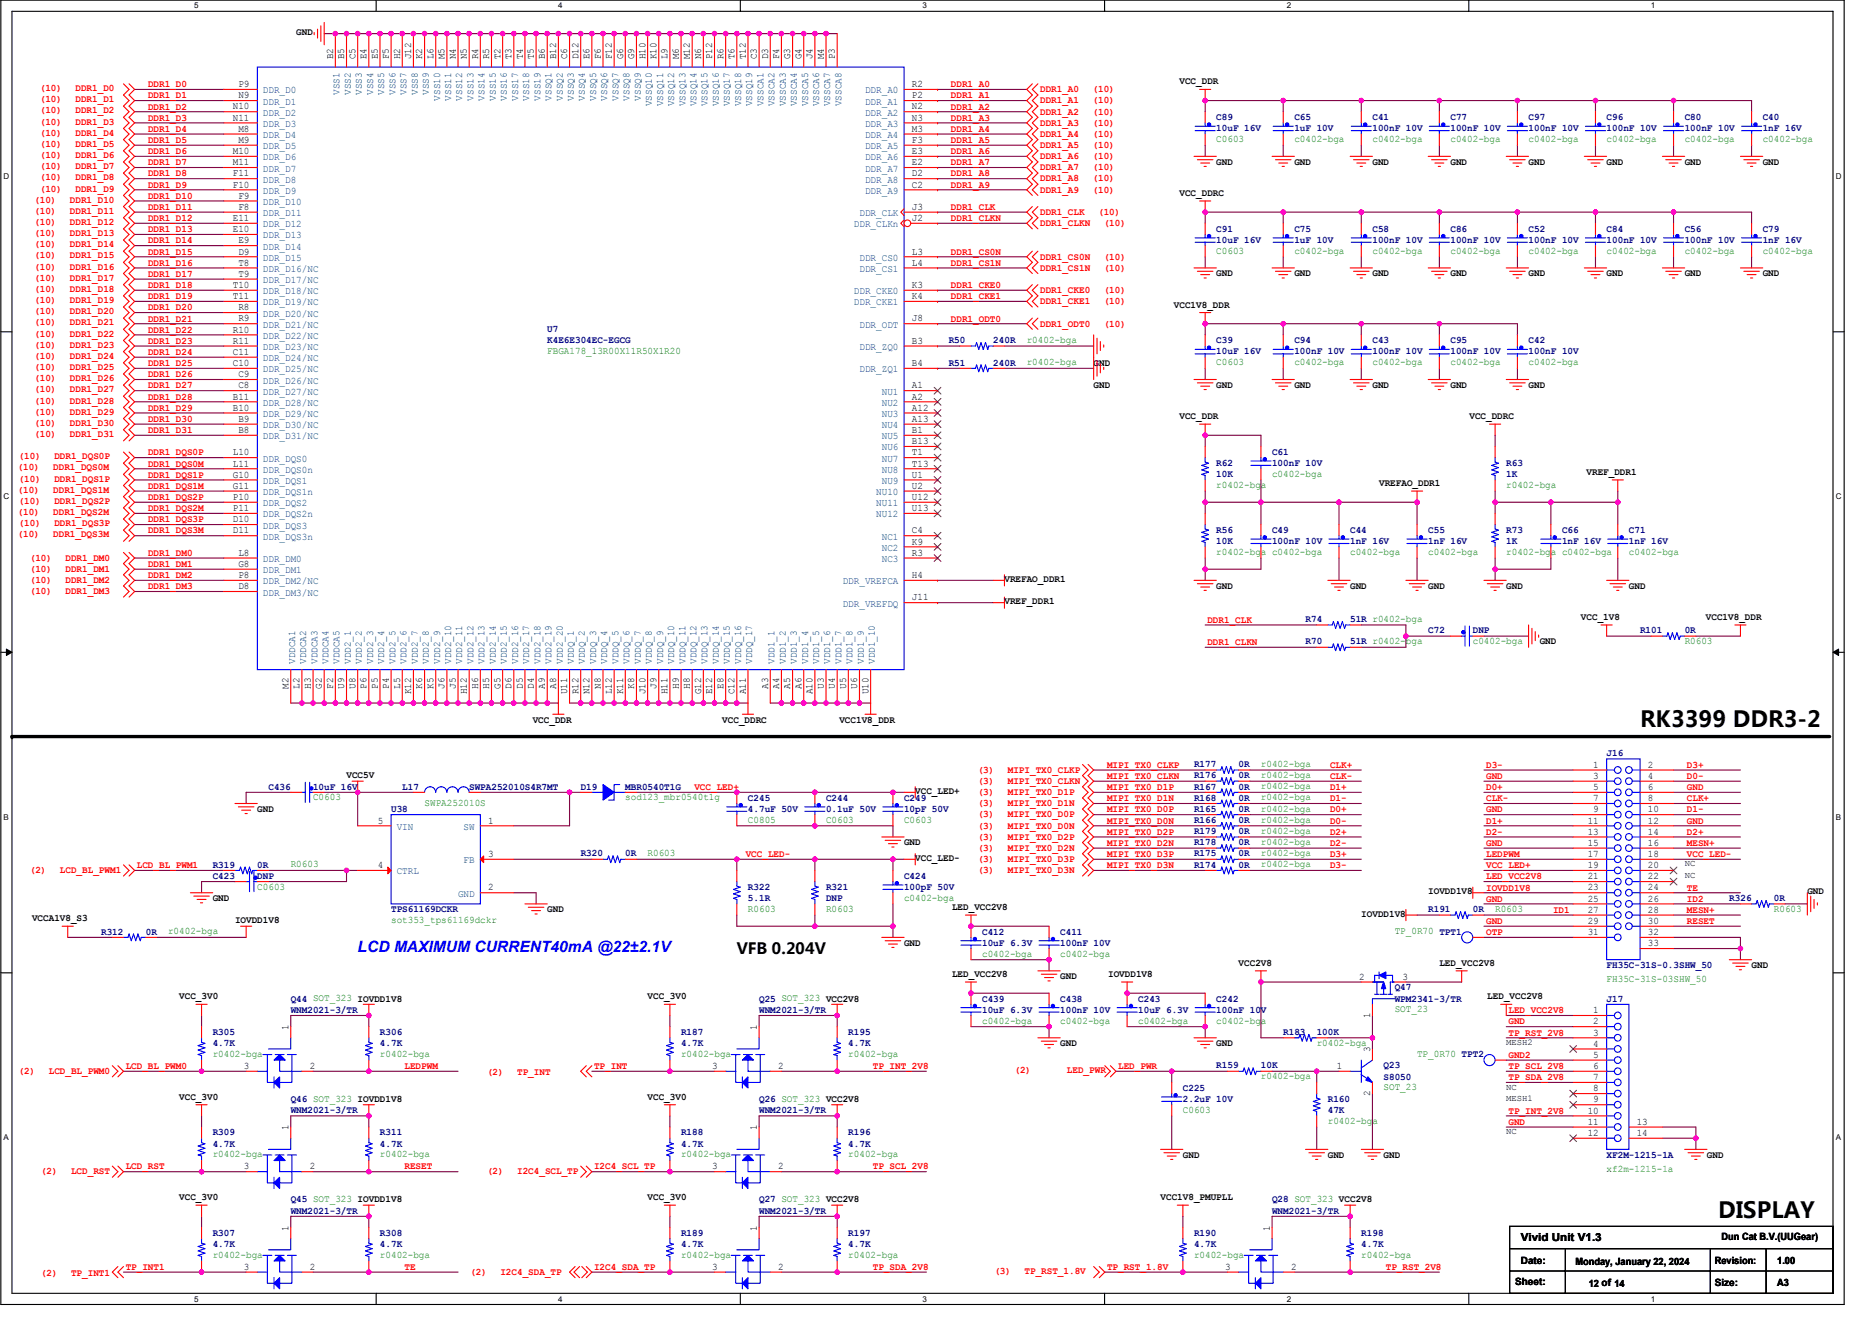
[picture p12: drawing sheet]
<svg xmlns="http://www.w3.org/2000/svg" width="297mm" height="210mm" viewBox="0 0 297 210" stroke-linecap="round" stroke-linejoin="round" font-family="sans-serif">
<defs><g id="words">
<g font-size="3.6">
<text x="261.5" y="115.8">RK3399 DDR3-2</text>
<text x="273.9" y="194">DISPLAY</text>
</g>
<text font-size="2.5" fill="#00f" x="57" y="151.6">LCD MAXIMUM CURRENT40mA @22±2.1V</text>
<text font-size="2.5" x="117.5" y="152">VFB 0.204V</text>
<text font-size="1.8" x="242.4" y="197.8">Vivid Unit V1.3</text>
<g font-size="1.6">
<text x="47.2" y="5.6">GND</text>
<text x="53.1" y="9.4" transform="rotate(-90 53.1 9.4)">B2</text>
<text x="54.9" y="9.4" transform="rotate(-90 54.9 9.4)">B5</text>
<text x="56.7" y="9.4" transform="rotate(-90 56.7 9.4)">C5</text>
<text x="58.4" y="9.4" transform="rotate(-90 58.4 9.4)">E4</text>
<text x="60.2" y="9.4" transform="rotate(-90 60.2 9.4)">E5</text>
<text x="62" y="9.4" transform="rotate(-90 62 9.4)">F5</text>
<text x="63.8" y="9.4" transform="rotate(-90 63.8 9.4)">H2</text>
<text x="65.5" y="9.4" transform="rotate(-90 65.5 9.4)">J12</text>
<text x="67.3" y="9.4" transform="rotate(-90 67.3 9.4)">K2</text>
<text x="69.1" y="9.4" transform="rotate(-90 69.1 9.4)">L6</text>
<text x="70.9" y="9.4" transform="rotate(-90 70.9 9.4)">M5</text>
<text x="72.7" y="9.4" transform="rotate(-90 72.7 9.4)">N4</text>
<text x="74.4" y="9.4" transform="rotate(-90 74.4 9.4)">N5</text>
<text x="76.2" y="9.4" transform="rotate(-90 76.2 9.4)">R4</text>
<text x="78" y="9.4" transform="rotate(-90 78 9.4)">R5</text>
<text x="79.8" y="9.4" transform="rotate(-90 79.8 9.4)">T2</text>
<text x="81.5" y="9.4" transform="rotate(-90 81.5 9.4)">T3</text>
<text x="83.3" y="9.4" transform="rotate(-90 83.3 9.4)">T4</text>
<text x="85.1" y="9.4" transform="rotate(-90 85.1 9.4)">T5</text>
<text x="86.9" y="9.4" transform="rotate(-90 86.9 9.4)">B6</text>
<text x="88.7" y="9.4" transform="rotate(-90 88.7 9.4)">B12</text>
<text x="90.4" y="9.4" transform="rotate(-90 90.4 9.4)">C6</text>
<text x="92.2" y="9.4" transform="rotate(-90 92.2 9.4)">D12</text>
<text x="94" y="9.4" transform="rotate(-90 94 9.4)">E6</text>
<text x="95.8" y="9.4" transform="rotate(-90 95.8 9.4)">F6</text>
<text x="97.5" y="9.4" transform="rotate(-90 97.5 9.4)">F12</text>
<text x="99.3" y="9.4" transform="rotate(-90 99.3 9.4)">G6</text>
<text x="101.1" y="9.4" transform="rotate(-90 101.1 9.4)">G9</text>
<text x="102.9" y="9.4" transform="rotate(-90 102.9 9.4)">H10</text>
<text x="104.7" y="9.4" transform="rotate(-90 104.7 9.4)">K10</text>
<text x="106.4" y="9.4" transform="rotate(-90 106.4 9.4)">L9</text>
<text x="108.2" y="9.4" transform="rotate(-90 108.2 9.4)">M6</text>
<text x="110" y="9.4" transform="rotate(-90 110 9.4)">M12</text>
<text x="111.8" y="9.4" transform="rotate(-90 111.8 9.4)">N6</text>
<text x="113.5" y="9.4" transform="rotate(-90 113.5 9.4)">P12</text>
<text x="115.3" y="9.4" transform="rotate(-90 115.3 9.4)">R6</text>
<text x="117.1" y="9.4" transform="rotate(-90 117.1 9.4)">T6</text>
<text x="118.9" y="9.4" transform="rotate(-90 118.9 9.4)">T12</text>
<text x="120.7" y="9.4" transform="rotate(-90 120.7 9.4)">C3</text>
<text x="122.4" y="9.4" transform="rotate(-90 122.4 9.4)">D3</text>
<text x="124.2" y="9.4" transform="rotate(-90 124.2 9.4)">F4</text>
<text x="126" y="9.4" transform="rotate(-90 126 9.4)">G3</text>
<text x="127.8" y="9.4" transform="rotate(-90 127.8 9.4)">G4</text>
<text x="129.5" y="9.4" transform="rotate(-90 129.5 9.4)">J4</text>
<text x="131.3" y="9.4" transform="rotate(-90 131.3 9.4)">M4</text>
<text x="133.1" y="9.4" transform="rotate(-90 133.1 9.4)">P3</text>
<text x="37.1" y="17.4">N10</text>
<text x="38" y="13.9">P9</text>
<text x="38" y="15.7">N9</text>
<text x="145.4" y="13.9">R2</text>
<text x="145.4" y="15.7">P2</text>
<text x="145.4" y="17.4">N2</text>
<text x="188" y="13.4">VCC_DDR</text>
<text x="37.1" y="19.2">N11</text>
<text x="38" y="21">M8</text>
<text x="38" y="22.8">M9</text>
<text x="145.4" y="19.2">N3</text>
<text x="145.4" y="21">M3</text>
<text x="145.4" y="22.8">F3</text>
<text x="37.1" y="24.6">M10</text>
<text x="37.1" y="26.3">M11</text>
<text x="37.1" y="28.1">F11</text>
<text x="37.1" y="29.9">F10</text>
<text x="145.4" y="24.6">E3</text>
<text x="145.4" y="26.3">E2</text>
<text x="145.4" y="28.1">D2</text>
<text x="145.4" y="29.9">C2</text>
<text x="193.9" y="26.2">GND</text>
<text x="206.4" y="26.2">GND</text>
<text x="218.8" y="26.2">GND</text>
<text x="231.2" y="26.2">GND</text>
<text x="243.7" y="26.2">GND</text>
<text x="256.1" y="26.2">GND</text>
<text x="268.6" y="26.2">GND</text>
<text x="281" y="26.2">GND</text>
<text x="37.1" y="35.2">E11</text>
<text x="38" y="31.7">F9</text>
<text x="38" y="33.4">F8</text>
<text x="145.4" y="33.4">J3</text>
<text x="145.4" y="35.2">J2</text>
<text x="188" y="31.2">VCC_DDRC</text>
<text x="37.1" y="37">E10</text>
<text x="38" y="38.8">E9</text>
<text x="38" y="40.6">D9</text>
<text x="145.4" y="40.6">L3</text>
<text x="37.1" y="45.9">T10</text>
<text x="37.1" y="47.7">T11</text>
<text x="38" y="42.3">T8</text>
<text x="38" y="44.1">T9</text>
<text x="145.4" y="42.3">L4</text>
<text x="145.4" y="45.9">K3</text>
<text x="145.4" y="47.7">K4</text>
<text x="193.9" y="44">GND</text>
<text x="206.4" y="44">GND</text>
<text x="218.8" y="44">GND</text>
<text x="231.2" y="44">GND</text>
<text x="243.7" y="44">GND</text>
<text x="256.1" y="44">GND</text>
<text x="268.6" y="44">GND</text>
<text x="281" y="44">GND</text>
<text x="37.1" y="53">R10</text>
<text x="38" y="49.4">R8</text>
<text x="38" y="51.2">R9</text>
<text x="145.4" y="51.2">J8</text>
<text x="187.1" y="49">VCC1V8_DDR</text>
<text x="37.1" y="54.8">R11</text>
<text x="37.1" y="56.6">C11</text>
<text x="37.1" y="58.3">C10</text>
<text x="145.4" y="54.8">B3</text>
<text x="145.4" y="58.3">B4</text>
<text x="174.4" y="58.2">GND</text>
<text x="37.1" y="63.7">B11</text>
<text x="37.1" y="65.4">B10</text>
<text x="38" y="60.1">C9</text>
<text x="38" y="61.9">C8</text>
<text x="145.4" y="61.9">A1</text>
<text x="145.4" y="63.7">A2</text>
<text x="145.4" y="65.4">A12</text>
<text x="174.4" y="61.8">GND</text>
<text x="193.9" y="61.8">GND</text>
<text x="206.4" y="61.8">GND</text>
<text x="218.8" y="61.8">GND</text>
<text x="231.2" y="61.8">GND</text>
<text x="243.7" y="61.8">GND</text>
<text x="38" y="67.2">B9</text>
<text x="38" y="69">B8</text>
<text x="145.4" y="67.2">A13</text>
<text x="145.4" y="69">B1</text>
<text x="145.4" y="70.8">B13</text>
<text x="188" y="66.8">VCC_DDR</text>
<text x="234.3" y="66.8">VCC_DDRC</text>
<text x="37.1" y="72.6">L10</text>
<text x="37.1" y="74.3">L11</text>
<text x="37.1" y="76.1">G10</text>
<text x="37.1" y="77.9">G11</text>
<text x="145.4" y="72.6">T1</text>
<text x="145.4" y="74.3">T13</text>
<text x="145.4" y="76.1">U1</text>
<text x="145.4" y="77.9">U2</text>
<text x="219.9" y="77.4">VREFAO_DDR1</text>
<text x="252.9" y="75.7">VREF_DDR1</text>
<text x="37.1" y="79.7">P10</text>
<text x="37.1" y="81.4">P11</text>
<text x="37.1" y="83.2">D10</text>
<text x="145.4" y="79.7">U12</text>
<text x="145.4" y="81.4">U13</text>
<text x="37.1" y="85">D11</text>
<text x="38" y="88.6">L8</text>
<text x="145.4" y="85">C4</text>
<text x="145.4" y="86.8">K9</text>
<text x="145.4" y="88.6">R3</text>
<text x="38" y="90.3">G8</text>
<text x="38" y="92.1">P8</text>
<text x="38" y="93.9">D8</text>
<text x="145.4" y="92.1">H4</text>
<text x="145.4" y="95.7">J11</text>
<text x="160.1" y="92.7">VREFAO_DDR1</text>
<text x="193.9" y="93.8">GND</text>
<text x="215.2" y="93.8">GND</text>
<text x="227.7" y="93.8">GND</text>
<text x="240.1" y="93.8">GND</text>
<text x="259.7" y="93.8">GND</text>
<text x="160.1" y="96.3">VREF_DDR1</text>
<text x="252" y="98.8">VCC_1V8</text>
<text x="272" y="98.8">VCC1V8_DDR</text>
<text x="245.5" y="102.7">GND</text>
<text x="46" y="109.7" transform="rotate(-90 46 109.7)">M2</text>
<text x="47.8" y="109.7" transform="rotate(-90 47.8 109.7)">L2</text>
<text x="49.5" y="109.7" transform="rotate(-90 49.5 109.7)">H3</text>
<text x="51.3" y="109.7" transform="rotate(-90 51.3 109.7)">G2</text>
<text x="53.1" y="109.7" transform="rotate(-90 53.1 109.7)">F2</text>
<text x="54.9" y="109.7" transform="rotate(-90 54.9 109.7)">U9</text>
<text x="56.7" y="109.7" transform="rotate(-90 56.7 109.7)">U8</text>
<text x="58.4" y="109.7" transform="rotate(-90 58.4 109.7)">P6</text>
<text x="60.2" y="109.7" transform="rotate(-90 60.2 109.7)">P5</text>
<text x="62" y="109.7" transform="rotate(-90 62 109.7)">P4</text>
<text x="63.8" y="109.7" transform="rotate(-90 63.8 109.7)">L5</text>
<text x="65.5" y="110.6" transform="rotate(-90 65.5 110.6)">K12</text>
<text x="67.3" y="109.7" transform="rotate(-90 67.3 109.7)">K6</text>
<text x="69.1" y="109.7" transform="rotate(-90 69.1 109.7)">K5</text>
<text x="70.9" y="109.7" transform="rotate(-90 70.9 109.7)">J6</text>
<text x="72.7" y="109.7" transform="rotate(-90 72.7 109.7)">J5</text>
<text x="74.4" y="110.6" transform="rotate(-90 74.4 110.6)">H12</text>
<text x="76.2" y="109.7" transform="rotate(-90 76.2 109.7)">H6</text>
<text x="78" y="109.7" transform="rotate(-90 78 109.7)">H5</text>
<text x="79.8" y="109.7" transform="rotate(-90 79.8 109.7)">G5</text>
<text x="81.5" y="109.7" transform="rotate(-90 81.5 109.7)">D6</text>
<text x="83.3" y="109.7" transform="rotate(-90 83.3 109.7)">D5</text>
<text x="85.1" y="109.7" transform="rotate(-90 85.1 109.7)">D4</text>
<text x="86.9" y="109.7" transform="rotate(-90 86.9 109.7)">A9</text>
<text x="88.7" y="109.7" transform="rotate(-90 88.7 109.7)">A8</text>
<text x="90.4" y="110.6" transform="rotate(-90 90.4 110.6)">U11</text>
<text x="92.2" y="110.6" transform="rotate(-90 92.2 110.6)">R12</text>
<text x="94" y="110.6" transform="rotate(-90 94 110.6)">N12</text>
<text x="95.8" y="109.7" transform="rotate(-90 95.8 109.7)">N8</text>
<text x="97.5" y="110.6" transform="rotate(-90 97.5 110.6)">L12</text>
<text x="99.3" y="110.6" transform="rotate(-90 99.3 110.6)">K11</text>
<text x="101.1" y="109.7" transform="rotate(-90 101.1 109.7)">K8</text>
<text x="102.9" y="110.6" transform="rotate(-90 102.9 110.6)">J10</text>
<text x="104.7" y="109.7" transform="rotate(-90 104.7 109.7)">J9</text>
<text x="106.4" y="110.6" transform="rotate(-90 106.4 110.6)">H11</text>
<text x="108.2" y="109.7" transform="rotate(-90 108.2 109.7)">H9</text>
<text x="110" y="109.7" transform="rotate(-90 110 109.7)">H8</text>
<text x="111.8" y="110.6" transform="rotate(-90 111.8 110.6)">G12</text>
<text x="113.5" y="110.6" transform="rotate(-90 113.5 110.6)">E12</text>
<text x="115.3" y="109.7" transform="rotate(-90 115.3 109.7)">E8</text>
<text x="117.1" y="110.6" transform="rotate(-90 117.1 110.6)">C12</text>
<text x="118.9" y="110.6" transform="rotate(-90 118.9 110.6)">A11</text>
<text x="122.4" y="109.7" transform="rotate(-90 122.4 109.7)">A3</text>
<text x="124.2" y="109.7" transform="rotate(-90 124.2 109.7)">A4</text>
<text x="126" y="109.7" transform="rotate(-90 126 109.7)">A5</text>
<text x="127.8" y="109.7" transform="rotate(-90 127.8 109.7)">A6</text>
<text x="129.5" y="110.6" transform="rotate(-90 129.5 110.6)">A10</text>
<text x="131.3" y="109.7" transform="rotate(-90 131.3 109.7)">U3</text>
<text x="133.1" y="109.7" transform="rotate(-90 133.1 109.7)">U4</text>
<text x="134.9" y="109.7" transform="rotate(-90 134.9 109.7)">U5</text>
<text x="136.7" y="109.7" transform="rotate(-90 136.7 109.7)">U6</text>
<text x="138.4" y="110.6" transform="rotate(-90 138.4 110.6)">U10</text>
<text x="84.9" y="115.1">VCC_DDR</text>
<text x="115.1" y="115.1">VCC_DDRC</text>
<text x="133.8" y="115.1">VCC1V8_DDR</text>
<text x="55.2" y="124">VCC5V</text>
<text x="254" y="122.3">1</text>
<text x="254" y="124.1">3</text>
<text x="254" y="125.9">5</text>
<text x="262.7" y="122.3">2</text>
<text x="262.7" y="124.1">4</text>
<text x="262.7" y="125.9">6</text>
<text x="41" y="129.4">GND</text>
<text x="60.2" y="131.2">5</text>
<text x="77.8" y="131.2">1</text>
<text x="145.9" y="126.5">VCC_LED+</text>
<text x="253.1" y="131.2">11</text>
<text x="254" y="127.7">7</text>
<text x="254" y="129.4">9</text>
<text x="262.7" y="127.7">8</text>
<text x="262.7" y="129.4">10</text>
<text x="262.7" y="131.2">12</text>
<text x="77.8" y="136.6">3</text>
<text x="144.1" y="134.7">GND</text>
<text x="145.9" y="137.2">VCC_LED-</text>
<text x="253.1" y="133">13</text>
<text x="253.1" y="134.8">15</text>
<text x="253.1" y="136.6">17</text>
<text x="262.7" y="133">14</text>
<text x="262.7" y="134.8">16</text>
<text x="262.7" y="136.6">18</text>
<text x="33.9" y="143.6">GND</text>
<text x="60.2" y="138.3">4</text>
<text x="77.8" y="141.9">2</text>
<text x="227.7" y="142.5">IOVDD1V8</text>
<text x="253.1" y="138.3">19</text>
<text x="253.1" y="140.1">21</text>
<text x="253.1" y="141.9">23</text>
<text x="253.1" y="143.7">25</text>
<text x="262.7" y="138.3">20</text>
<text x="262.7" y="140.1">22</text>
<text x="262.7" y="141.9">24</text>
<text x="262.7" y="143.7">26</text>
<text x="288.1" y="142.5">GND</text>
<text x="5.1" y="146.8">VCCA1V8_S3</text>
<text x="37.5" y="147.1">IOVDD1V8</text>
<text x="87.2" y="145.4">GND</text>
<text x="151.8" y="145">LED_VCC2V8</text>
<text x="217" y="146.1">IOVDD1V8</text>
<text x="253.1" y="145.4">27</text>
<text x="253.1" y="147.2">29</text>
<text x="253.1" y="149">31</text>
<text x="262.7" y="145.4">28</text>
<text x="262.7" y="147.2">30</text>
<text x="262.7" y="149">32</text>
<text x="144.1" y="150.7">GND</text>
<text x="151.8" y="155.7">LED_VCC2V8</text>
<text x="176.7" y="155.7">IOVDD1V8</text>
<text x="197.5" y="153.9">VCC2V8</text>
<text x="229.5" y="153.9">LED_VCC2V8</text>
<text x="262.7" y="150.8">33</text>
<text x="279.2" y="154.2">GND</text>
<text x="28.6" y="159.2">VCC_3V0</text>
<text x="103.2" y="159.2">VCC_3V0</text>
<text x="169" y="156">GND</text>
<text x="216.7" y="156.1">2</text>
<text x="223.6" y="156.1">3</text>
<text x="237.1" y="159.2">LED_VCC2V8</text>
<text x="254" y="161.4">1</text>
<text x="46" y="164.1" transform="rotate(-90 46 164.1)">1</text>
<text x="120.7" y="164.1" transform="rotate(-90 120.7 164.1)">1</text>
<text x="169" y="166.7">GND</text>
<text x="193.9" y="166.7">GND</text>
<text x="218.4" y="167.7" transform="rotate(-90 218.4 167.7)">3</text>
<text x="218.4" y="162.2" transform="rotate(-90 218.4 162.2)">1</text>
<text x="254" y="163.2">2</text>
<text x="254" y="165">3</text>
<text x="254" y="166.8">4</text>
<text x="38.9" y="170.3">3</text>
<text x="49.4" y="170.3">2</text>
<text x="113.6" y="170.3">3</text>
<text x="124" y="170.3">2</text>
<text x="213.1" y="170.3">1</text>
<text x="254" y="168.6">5</text>
<text x="254" y="170.3">6</text>
<text x="254" y="172.1">7</text>
<text x="254" y="173.9">8</text>
<text x="28.6" y="175.2">VCC_3V0</text>
<text x="103.2" y="175.2">VCC_3V0</text>
<text x="218.4" y="174.6" transform="rotate(-90 218.4 174.6)">2</text>
<text x="253.1" y="177.4">10</text>
<text x="253.1" y="179.2">11</text>
<text x="254" y="175.7">9</text>
<text x="260.9" y="179.2">13</text>
<text x="46" y="180.1" transform="rotate(-90 46 180.1)">1</text>
<text x="120.7" y="180.1" transform="rotate(-90 120.7 180.1)">1</text>
<text x="188.6" y="184.5">GND</text>
<text x="211.7" y="184.5">GND</text>
<text x="220.6" y="184.5">GND</text>
<text x="253.1" y="181">12</text>
<text x="260.9" y="181">14</text>
<text x="272.1" y="184.5">GND</text>
<text x="28.6" y="191.2">VCC_3V0</text>
<text x="38.9" y="186.3">3</text>
<text x="49.4" y="186.3">2</text>
<text x="103.2" y="191.2">VCC_3V0</text>
<text x="113.6" y="186.3">3</text>
<text x="124" y="186.3">2</text>
<text x="185" y="191.2">VCC1V8_PMUPLL</text>
<text x="46" y="196.1" transform="rotate(-90 46 196.1)">1</text>
<text x="120.7" y="196.1" transform="rotate(-90 120.7 196.1)">1</text>
<text x="202.4" y="196.1" transform="rotate(-90 202.4 196.1)">1</text>
<text x="274.4" y="197.6">Dun Cat B.V.(UUGear)</text>
<text x="38.9" y="202.3">3</text>
<text x="49.4" y="202.3">2</text>
<text x="113.6" y="202.3">3</text>
<text x="124" y="202.3">2</text>
<text x="195.3" y="202.3">3</text>
<text x="205.8" y="202.3">2</text>
<text x="242.4" y="201.3">Date:</text>
<text x="251.1" y="201.5">Monday, January 22, 2024</text>
<text x="273.4" y="201.3">Revision:</text>
<text x="283.3" y="201.3">1.00</text>
<text x="241.6" y="204.7">Sheet:</text>
<text x="253.3" y="205.1">12 of 14</text>
<text x="273.4" y="204.9">Size:</text>
<text x="283.3" y="204.9">A3</text>
</g>
<g font-size="1.6" fill="#f00">
<text x="6.4" y="14.5">(10)</text>
<text x="6.4" y="16.3">(10)</text>
<text x="12" y="14.5">DDR1_D0</text>
<text x="12" y="16.3">DDR1_D1</text>
<text x="23.6" y="13.9">DDR1_D0</text>
<text x="23.6" y="17.4">DDR1_D2</text>
<text x="23.6" y="15.7">DDR1_D1</text>
<text x="151.6" y="13.9">DDR1_A0</text>
<text x="151.6" y="17.4">DDR1_A2</text>
<text x="151.6" y="15.7">DDR1_A1</text>
<text x="165.8" y="16.5">DDR1_A1</text>
<text x="165.8" y="14.7">DDR1_A0</text>
<text x="174.2" y="16.5">(10)</text>
<text x="174.2" y="14.7">(10)</text>
<text x="6.4" y="18.1">(10)</text>
<text x="6.4" y="19.8">(10)</text>
<text x="6.4" y="21.6">(10)</text>
<text x="6.4" y="23.4">(10)</text>
<text x="12" y="18.1">DDR1_D2</text>
<text x="12" y="19.8">DDR1_D3</text>
<text x="12" y="21.6">DDR1_D4</text>
<text x="12" y="23.4">DDR1_D5</text>
<text x="23.6" y="21">DDR1_D4</text>
<text x="23.6" y="19.2">DDR1_D3</text>
<text x="23.6" y="22.8">DDR1_D5</text>
<text x="151.6" y="19.2">DDR1_A3</text>
<text x="151.6" y="22.8">DDR1_A5</text>
<text x="151.6" y="21">DDR1_A4</text>
<text x="165.8" y="18.2">DDR1_A2</text>
<text x="165.8" y="21.8">DDR1_A4</text>
<text x="165.8" y="20">DDR1_A3</text>
<text x="165.8" y="23.6">DDR1_A5</text>
<text x="174.2" y="18.2">(10)</text>
<text x="174.2" y="21.8">(10)</text>
<text x="174.2" y="20">(10)</text>
<text x="174.2" y="23.6">(10)</text>
<text x="6.4" y="25.2">(10)</text>
<text x="6.4" y="27">(10)</text>
<text x="6.4" y="28.7">(10)</text>
<text x="12" y="25.2">DDR1_D6</text>
<text x="12" y="27">DDR1_D7</text>
<text x="12" y="28.7">DDR1_D8</text>
<text x="23.6" y="26.3">DDR1_D7</text>
<text x="23.6" y="24.6">DDR1_D6</text>
<text x="23.6" y="29.9">DDR1_D9</text>
<text x="23.6" y="28.1">DDR1_D8</text>
<text x="151.6" y="29.9">DDR1_A9</text>
<text x="151.6" y="28.1">DDR1_A8</text>
<text x="151.6" y="24.6">DDR1_A6</text>
<text x="151.6" y="26.3">DDR1_A7</text>
<text x="165.8" y="27.1">DDR1_A7</text>
<text x="165.8" y="25.4">DDR1_A6</text>
<text x="165.8" y="28.9">DDR1_A8</text>
<text x="174.2" y="27.1">(10)</text>
<text x="174.2" y="25.4">(10)</text>
<text x="174.2" y="28.9">(10)</text>
<text x="5.5" y="32.3">(10)</text>
<text x="5.5" y="34.1">(10)</text>
<text x="5.5" y="35.8">(10)</text>
<text x="6.4" y="30.5">(10)</text>
<text x="11.2" y="32.3">DDR1_D10</text>
<text x="11.2" y="34.1">DDR1_D11</text>
<text x="11.2" y="35.8">DDR1_D12</text>
<text x="12" y="30.5">DDR1_D9</text>
<text x="23.6" y="31.7">DDR1_D10</text>
<text x="23.6" y="35.2">DDR1_D12</text>
<text x="23.6" y="33.4">DDR1_D11</text>
<text x="151.6" y="35.2">DDR1_CLKN</text>
<text x="151.6" y="33.4">DDR1_CLK</text>
<text x="165.8" y="30.7">DDR1_A9</text>
<text x="165.8" y="34.2">DDR1_CLK</text>
<text x="174.2" y="30.7">(10)</text>
<text x="175.1" y="34.2">(10)</text>
<text x="5.5" y="37.6">(10)</text>
<text x="5.5" y="39.4">(10)</text>
<text x="5.5" y="41.2">(10)</text>
<text x="11.2" y="37.6">DDR1_D13</text>
<text x="11.2" y="39.4">DDR1_D14</text>
<text x="11.2" y="41.2">DDR1_D15</text>
<text x="23.6" y="38.8">DDR1_D14</text>
<text x="23.6" y="37">DDR1_D13</text>
<text x="23.6" y="40.6">DDR1_D15</text>
<text x="151.6" y="40.6">DDR1_CS0N</text>
<text x="165.8" y="36">DDR1_CLKN</text>
<text x="165.8" y="41.4">DDR1_CS0N</text>
<text x="176" y="36">(10)</text>
<text x="176" y="41.4">(10)</text>
<text x="5.5" y="46.5">(10)</text>
<text x="5.5" y="43">(10)</text>
<text x="5.5" y="44.7">(10)</text>
<text x="11.2" y="46.5">DDR1_D18</text>
<text x="11.2" y="43">DDR1_D16</text>
<text x="11.2" y="44.7">DDR1_D17</text>
<text x="23.6" y="42.3">DDR1_D16</text>
<text x="23.6" y="44.1">DDR1_D17</text>
<text x="23.6" y="45.9">DDR1_D18</text>
<text x="23.6" y="47.7">DDR1_D19</text>
<text x="151.6" y="42.3">DDR1_CS1N</text>
<text x="151.6" y="47.7">DDR1_CKE1</text>
<text x="151.6" y="45.9">DDR1_CKE0</text>
<text x="165.8" y="43.1">DDR1_CS1N</text>
<text x="165.8" y="46.7">DDR1_CKE0</text>
<text x="176" y="43.1">(10)</text>
<text x="176" y="46.7">(10)</text>
<text x="5.5" y="48.3">(10)</text>
<text x="5.5" y="50.1">(10)</text>
<text x="5.5" y="51.8">(10)</text>
<text x="5.5" y="53.6">(10)</text>
<text x="11.2" y="48.3">DDR1_D19</text>
<text x="11.2" y="50.1">DDR1_D20</text>
<text x="11.2" y="51.8">DDR1_D21</text>
<text x="11.2" y="53.6">DDR1_D22</text>
<text x="23.6" y="51.2">DDR1_D21</text>
<text x="23.6" y="49.4">DDR1_D20</text>
<text x="23.6" y="53">DDR1_D22</text>
<text x="151.6" y="51.2">DDR1_ODT0</text>
<text x="165.8" y="48.5">DDR1_CKE1</text>
<text x="165.8" y="52">DDR1_ODT0</text>
<text x="176" y="48.5">(10)</text>
<text x="176" y="52">(10)</text>
<text x="5.5" y="57.2">(10)</text>
<text x="5.5" y="59">(10)</text>
<text x="5.5" y="55.4">(10)</text>
<text x="11.2" y="57.2">DDR1_D24</text>
<text x="11.2" y="59">DDR1_D25</text>
<text x="11.2" y="55.4">DDR1_D23</text>
<text x="23.6" y="58.3">DDR1_D25</text>
<text x="23.6" y="56.6">DDR1_D24</text>
<text x="23.6" y="54.8">DDR1_D23</text>
<text x="5.5" y="60.7">(10)</text>
<text x="5.5" y="62.5">(10)</text>
<text x="5.5" y="64.3">(10)</text>
<text x="11.2" y="60.7">DDR1_D26</text>
<text x="11.2" y="62.5">DDR1_D27</text>
<text x="11.2" y="64.3">DDR1_D28</text>
<text x="23.6" y="65.4">DDR1_D29</text>
<text x="23.6" y="63.7">DDR1_D28</text>
<text x="23.6" y="61.9">DDR1_D27</text>
<text x="23.6" y="60.1">DDR1_D26</text>
<text x="5.5" y="66.1">(10)</text>
<text x="5.5" y="67.8">(10)</text>
<text x="5.5" y="69.6">(10)</text>
<text x="11.2" y="66.1">DDR1_D29</text>
<text x="11.2" y="67.8">DDR1_D30</text>
<text x="11.2" y="69.6">DDR1_D31</text>
<text x="23.6" y="67.2">DDR1_D30</text>
<text x="23.6" y="69">DDR1_D31</text>
<text x="2.8" y="75">(10)</text>
<text x="3" y="73.2">(10)</text>
<text x="3" y="76.7">(10)</text>
<text x="8.5" y="75">DDR1_DQS0M</text>
<text x="8.7" y="73.2">DDR1_DQS0P</text>
<text x="8.7" y="76.7">DDR1_DQS1P</text>
<text x="23.6" y="77.9">DDR1_DQS1M</text>
<text x="23.6" y="76.1">DDR1_DQS1P</text>
<text x="23.6" y="74.3">DDR1_DQS0M</text>
<text x="23.6" y="72.6">DDR1_DQS0P</text>
<text x="2.8" y="78.5">(10)</text>
<text x="2.8" y="82.1">(10)</text>
<text x="3" y="83.8">(10)</text>
<text x="3" y="80.3">(10)</text>
<text x="8.5" y="78.5">DDR1_DQS1M</text>
<text x="8.5" y="82.1">DDR1_DQS2M</text>
<text x="8.7" y="83.8">DDR1_DQS3P</text>
<text x="8.7" y="80.3">DDR1_DQS2P</text>
<text x="23.6" y="83.2">DDR1_DQS3P</text>
<text x="23.6" y="79.7">DDR1_DQS2P</text>
<text x="23.6" y="81.4">DDR1_DQS2M</text>
<text x="2.8" y="85.6">(10)</text>
<text x="4.8" y="89.4">(10)</text>
<text x="8.5" y="85.6">DDR1_DQS3M</text>
<text x="10.4" y="89.4">DDR1_DM0</text>
<text x="23.6" y="85">DDR1_DQS3M</text>
<text x="23.6" y="88.6">DDR1_DM0</text>
<text x="4.8" y="94.7">(10)</text>
<text x="4.8" y="91.1">(10)</text>
<text x="4.8" y="92.9">(10)</text>
<text x="10.4" y="94.7">DDR1_DM3</text>
<text x="10.4" y="91.1">DDR1_DM1</text>
<text x="10.4" y="92.9">DDR1_DM2</text>
<text x="23.6" y="93.9">DDR1_DM3</text>
<text x="23.6" y="90.3">DDR1_DM1</text>
<text x="23.6" y="92.1">DDR1_DM2</text>
<text x="192.5" y="99.2">DDR1_CLK</text>
<text x="192.5" y="102.8">DDR1_CLKN</text>
<text x="110.7" y="125.9">VCC_LED+</text>
<text x="155.9" y="123.1">(3)</text>
<text x="155.9" y="124.9">(3)</text>
<text x="160.7" y="123.1">MIPI_TX0_CLKP</text>
<text x="160.7" y="124.9">MIPI_TX0_CLKN</text>
<text x="176.5" y="125.9">MIPI_TX0_D1P</text>
<text x="176.5" y="122.3">MIPI_TX0_CLKP</text>
<text x="176.5" y="124.1">MIPI_TX0_CLKN</text>
<text x="212" y="122.3">CLK+</text>
<text x="212" y="124.1">CLK-</text>
<text x="212" y="125.9">D1+</text>
<text x="236.9" y="122.3">D3-</text>
<text x="236.9" y="124.1">GND</text>
<text x="236.9" y="125.9">D0+</text>
<text x="268.9" y="122.3">D3+</text>
<text x="268.9" y="124.1">D0-</text>
<text x="268.9" y="125.9">GND</text>
<text x="155.9" y="130.2">(3)</text>
<text x="155.9" y="128.5">(3)</text>
<text x="155.9" y="126.7">(3)</text>
<text x="160.7" y="130.2">MIPI_TX0_D0P</text>
<text x="160.7" y="128.5">MIPI_TX0_D1N</text>
<text x="160.7" y="126.7">MIPI_TX0_D1P</text>
<text x="176.5" y="129.4">MIPI_TX0_D0P</text>
<text x="176.5" y="131.2">MIPI_TX0_D0N</text>
<text x="176.5" y="127.7">MIPI_TX0_D1N</text>
<text x="212" y="127.7">D1-</text>
<text x="212" y="129.4">D0+</text>
<text x="212" y="131.2">D0-</text>
<text x="236.9" y="127.7">CLK-</text>
<text x="236.9" y="129.4">GND</text>
<text x="236.9" y="131.2">D1+</text>
<text x="268.9" y="127.7">CLK+</text>
<text x="268.9" y="129.4">D1-</text>
<text x="268.9" y="131.2">GND</text>
<text x="118.9" y="136.6">VCC_LED-</text>
<text x="155.9" y="132">(3)</text>
<text x="155.9" y="133.8">(3)</text>
<text x="155.9" y="135.6">(3)</text>
<text x="155.9" y="137.4">(3)</text>
<text x="160.7" y="132">MIPI_TX0_D0N</text>
<text x="160.7" y="133.8">MIPI_TX0_D2P</text>
<text x="160.7" y="135.6">MIPI_TX0_D2N</text>
<text x="160.7" y="137.4">MIPI_TX0_D3P</text>
<text x="176.5" y="134.8">MIPI_TX0_D2N</text>
<text x="176.5" y="133">MIPI_TX0_D2P</text>
<text x="176.5" y="136.6">MIPI_TX0_D3P</text>
<text x="212" y="133">D2+</text>
<text x="212" y="134.8">D2-</text>
<text x="212" y="136.6">D3+</text>
<text x="236.9" y="133">D2-</text>
<text x="236.9" y="134.8">GND</text>
<text x="236.9" y="136.6">LEDPWM</text>
<text x="268.9" y="133">D2+</text>
<text x="268.9" y="136.6">VCC_LED-</text>
<text x="268.9" y="134.8">MESN+</text>
<text x="4.8" y="139.1">(2)</text>
<text x="9.6" y="139.1">LCD_BL_PWM1</text>
<text x="21.8" y="138.3">LCD_BL_PWM1</text>
<text x="155.9" y="139.1">(3)</text>
<text x="160.7" y="139.1">MIPI_TX0_D3N</text>
<text x="176.5" y="138.3">MIPI_TX0_D3N</text>
<text x="212" y="138.3">D3-</text>
<text x="236.9" y="138.3">VCC_LED+</text>
<text x="236.9" y="140.1">LED_VCC2V8</text>
<text x="236.9" y="141.9">IOVDD1V8</text>
<text x="236.9" y="143.7">GND</text>
<text x="268.9" y="141.9">TE</text>
<text x="268.9" y="143.7">ID2</text>
<text x="236.9" y="147.2">GND</text>
<text x="236.9" y="149">OTP</text>
<text x="247.6" y="145.4">ID1</text>
<text x="268.9" y="147.2">RESET</text>
<text x="268.9" y="145.4">MESN+</text>
<text x="240.5" y="161.4">LED_VCC2V8</text>
<text x="240.5" y="163.2">GND</text>
<text x="240.5" y="165">TP_RST_2V8</text>
<text x="3" y="171.1">(2)</text>
<text x="7.8" y="171.1">LCD_BL_PWM0</text>
<text x="20" y="170.3">LCD_BL_PWM0</text>
<text x="64.5" y="170.3">LEDPWM</text>
<text x="77.6" y="171.3">(2)</text>
<text x="82.4" y="171.3">TP_INT</text>
<text x="94.7" y="170.3">TP_INT</text>
<text x="139.1" y="170.3">TP_INT_2V8</text>
<text x="161.7" y="171">(2)</text>
<text x="170.1" y="171">LED_PWR</text>
<text x="178.3" y="170.3">LED_PWR</text>
<text x="240.5" y="168.6">GND2</text>
<text x="240.5" y="170.3">TP_SCL_2V8</text>
<text x="240.5" y="172.1">TP_SDA_2V8</text>
<text x="240.5" y="177.4">TP_INT_2V8</text>
<text x="240.5" y="179.2">GND</text>
<text x="6.5" y="187.1">(2)</text>
<text x="11.3" y="187.1">LCD_RST</text>
<text x="20" y="186.3">LCD_RST</text>
<text x="64.5" y="186.3">RESET</text>
<text x="77.6" y="187.1">(2)</text>
<text x="82.4" y="187.1">I2C4_SCL_TP</text>
<text x="94.7" y="186.3">I2C4_SCL_TP</text>
<text x="139.1" y="186.3">TP_SCL_2V8</text>
<text x="6.5" y="203.3">(2)</text>
<text x="11.3" y="203.3">TP_INT1</text>
<text x="20" y="202.3">TP_INT1</text>
<text x="64.5" y="202.3">TE</text>
<text x="75" y="203.1">(2)</text>
<text x="79.8" y="203.1">I2C4_SDA_TP</text>
<text x="94.7" y="202.3">I2C4_SDA_TP</text>
<text x="139.1" y="202.3">TP_SDA_2V8</text>
<text x="158.5" y="203">(3)</text>
<text x="163.3" y="203">TP_RST_1.8V</text>
<text x="176.5" y="202.3">TP_RST_1.8V</text>
<text x="220.9" y="202.3">TP_RST_2V8</text>
</g>
<g font-size="1.6" fill="#004080">
<text x="41.9" y="14.9">DDR_D0</text>
<text x="41.9" y="16.7">DDR_D1</text>
<text x="54.1" y="15.1" transform="rotate(-90 54.1 15.1)">VSS1</text>
<text x="55.9" y="15.1" transform="rotate(-90 55.9 15.1)">VSS2</text>
<text x="57.7" y="15.1" transform="rotate(-90 57.7 15.1)">VSS3</text>
<text x="59.5" y="15.1" transform="rotate(-90 59.5 15.1)">VSS4</text>
<text x="61.3" y="15.1" transform="rotate(-90 61.3 15.1)">VSS5</text>
<text x="63" y="15.1" transform="rotate(-90 63 15.1)">VSS6</text>
<text x="64.8" y="15.1" transform="rotate(-90 64.8 15.1)">VSS7</text>
<text x="66.6" y="15.1" transform="rotate(-90 66.6 15.1)">VSS8</text>
<text x="68.4" y="15.1" transform="rotate(-90 68.4 15.1)">VSS9</text>
<text x="70.1" y="16" transform="rotate(-90 70.1 16)">VSS10</text>
<text x="71.9" y="16" transform="rotate(-90 71.9 16)">VSS11</text>
<text x="73.7" y="16" transform="rotate(-90 73.7 16)">VSS12</text>
<text x="75.5" y="16" transform="rotate(-90 75.5 16)">VSS13</text>
<text x="77.3" y="16" transform="rotate(-90 77.3 16)">VSS14</text>
<text x="79" y="16" transform="rotate(-90 79 16)">VSS15</text>
<text x="80.8" y="16" transform="rotate(-90 80.8 16)">VSS16</text>
<text x="82.6" y="16" transform="rotate(-90 82.6 16)">VSS17</text>
<text x="84.4" y="16" transform="rotate(-90 84.4 16)">VSS18</text>
<text x="86.1" y="16" transform="rotate(-90 86.1 16)">VSS19</text>
<text x="87.9" y="16" transform="rotate(-90 87.9 16)">VSSQ1</text>
<text x="89.7" y="16" transform="rotate(-90 89.7 16)">VSSQ2</text>
<text x="91.5" y="16" transform="rotate(-90 91.5 16)">VSSQ3</text>
<text x="93.3" y="16" transform="rotate(-90 93.3 16)">VSSQ4</text>
<text x="95" y="16" transform="rotate(-90 95 16)">VSSQ5</text>
<text x="96.8" y="16" transform="rotate(-90 96.8 16)">VSSQ6</text>
<text x="98.6" y="16" transform="rotate(-90 98.6 16)">VSSQ7</text>
<text x="100.4" y="16" transform="rotate(-90 100.4 16)">VSSQ8</text>
<text x="102.1" y="16" transform="rotate(-90 102.1 16)">VSSQ9</text>
<text x="103.9" y="16.9" transform="rotate(-90 103.9 16.9)">VSSQ10</text>
<text x="105.7" y="16.9" transform="rotate(-90 105.7 16.9)">VSSQ11</text>
<text x="107.5" y="16.9" transform="rotate(-90 107.5 16.9)">VSSQ12</text>
<text x="109.3" y="16.9" transform="rotate(-90 109.3 16.9)">VSSQ13</text>
<text x="111" y="16.9" transform="rotate(-90 111 16.9)">VSSQ14</text>
<text x="112.8" y="16.9" transform="rotate(-90 112.8 16.9)">VSSQ15</text>
<text x="114.6" y="16.9" transform="rotate(-90 114.6 16.9)">VSSQ16</text>
<text x="116.4" y="16.9" transform="rotate(-90 116.4 16.9)">VSSQ17</text>
<text x="118.1" y="16.9" transform="rotate(-90 118.1 16.9)">VSSQ18</text>
<text x="119.9" y="16.9" transform="rotate(-90 119.9 16.9)">VSSQ19</text>
<text x="121.7" y="16.9" transform="rotate(-90 121.7 16.9)">VSSCA1</text>
<text x="123.5" y="16.9" transform="rotate(-90 123.5 16.9)">VSSCA2</text>
<text x="125.3" y="16.9" transform="rotate(-90 125.3 16.9)">VSSCA3</text>
<text x="127" y="16.9" transform="rotate(-90 127 16.9)">VSSCA4</text>
<text x="128.8" y="16.9" transform="rotate(-90 128.8 16.9)">VSSCA5</text>
<text x="130.6" y="16.9" transform="rotate(-90 130.6 16.9)">VSSCA6</text>
<text x="132.4" y="16.9" transform="rotate(-90 132.4 16.9)">VSSCA7</text>
<text x="134.1" y="16.9" transform="rotate(-90 134.1 16.9)">VSSCA8</text>
<text x="137.9" y="14.9">DDR_A0</text>
<text x="137.9" y="16.7">DDR_A1</text>
<text x="41.9" y="18.4">DDR_D2</text>
<text x="41.9" y="20.2">DDR_D3</text>
<text x="41.9" y="22">DDR_D4</text>
<text x="41.9" y="23.8">DDR_D5</text>
<text x="137.9" y="18.4">DDR_A2</text>
<text x="137.9" y="20.2">DDR_A3</text>
<text x="137.9" y="22">DDR_A4</text>
<text x="137.9" y="23.8">DDR_A5</text>
<text x="41.9" y="25.6">DDR_D6</text>
<text x="41.9" y="27.3">DDR_D7</text>
<text x="41.9" y="29.1">DDR_D8</text>
<text x="137.9" y="25.6">DDR_A6</text>
<text x="137.9" y="27.3">DDR_A7</text>
<text x="137.9" y="29.1">DDR_A8</text>
<text x="41.9" y="30.9">DDR_D9</text>
<text x="41.9" y="32.7">DDR_D10</text>
<text x="41.9" y="34.4">DDR_D11</text>
<text x="137" y="34.4">DDR_CLK</text>
<text x="137.9" y="30.9">DDR_A9</text>
<text x="41.9" y="36.2">DDR_D12</text>
<text x="41.9" y="38">DDR_D13</text>
<text x="41.9" y="39.8">DDR_D14</text>
<text x="41.9" y="41.6">DDR_D15</text>
<text x="136.1" y="36.2">DDR_CLKn</text>
<text x="137" y="41.6">DDR_CS0</text>
<text x="41.9" y="43.3">DDR_D16/NC</text>
<text x="41.9" y="45.1">DDR_D17/NC</text>
<text x="41.9" y="46.9">DDR_D18/NC</text>
<text x="136.1" y="46.9">DDR_CKE0</text>
<text x="137" y="43.3">DDR_CS1</text>
<text x="41.9" y="48.7">DDR_D19/NC</text>
<text x="41.9" y="50.4">DDR_D20/NC</text>
<text x="41.9" y="52.2">DDR_D21/NC</text>
<text x="41.9" y="54">DDR_D22/NC</text>
<text x="136.1" y="48.7">DDR_CKE1</text>
<text x="137" y="52.2">DDR_ODT</text>
<text x="41.9" y="55.8">DDR_D23/NC</text>
<text x="41.9" y="57.6">DDR_D24/NC</text>
<text x="41.9" y="59.3">DDR_D25/NC</text>
<text x="137" y="55.8">DDR_ZQ0</text>
<text x="137" y="59.3">DDR_ZQ1</text>
<text x="41.9" y="61.1">DDR_D26/NC</text>
<text x="41.9" y="62.9">DDR_D27/NC</text>
<text x="41.9" y="64.7">DDR_D28/NC</text>
<text x="140.6" y="62.9">NU1</text>
<text x="140.6" y="64.7">NU2</text>
<text x="41.9" y="66.4">DDR_D29/NC</text>
<text x="41.9" y="68.2">DDR_D30/NC</text>
<text x="41.9" y="70">DDR_D31/NC</text>
<text x="140.6" y="66.4">NU3</text>
<text x="140.6" y="68.2">NU4</text>
<text x="140.6" y="70">NU5</text>
<text x="140.6" y="71.8">NU6</text>
<text x="41.9" y="73.6">DDR_DQS0</text>
<text x="41.9" y="75.3">DDR_DQS0n</text>
<text x="41.9" y="77.1">DDR_DQS1</text>
<text x="140.6" y="73.6">NU7</text>
<text x="140.6" y="75.3">NU8</text>
<text x="140.6" y="77.1">NU9</text>
<text x="41.9" y="78.9">DDR_DQS1n</text>
<text x="41.9" y="80.7">DDR_DQS2</text>
<text x="41.9" y="82.4">DDR_DQS2n</text>
<text x="139.7" y="78.9">NU10</text>
<text x="139.7" y="80.7">NU11</text>
<text x="139.7" y="82.4">NU12</text>
<text x="41.9" y="84.2">DDR_DQS3</text>
<text x="41.9" y="86">DDR_DQS3n</text>
<text x="41.9" y="89.6">DDR_DM0</text>
<text x="140.6" y="86">NC1</text>
<text x="140.6" y="87.8">NC2</text>
<text x="140.6" y="89.6">NC3</text>
<text x="41.9" y="91.3">DDR_DM1</text>
<text x="41.9" y="93.1">DDR_DM2/NC</text>
<text x="41.9" y="94.9">DDR_DM3/NC</text>
<text x="134.4" y="93.1">DDR_VREFCA</text>
<text x="134.4" y="96.7">DDR_VREFDQ</text>
<text x="47" y="105.8" transform="rotate(-90 47 105.8)">VDDCA1</text>
<text x="48.8" y="105.8" transform="rotate(-90 48.8 105.8)">VDDCA2</text>
<text x="50.6" y="105.8" transform="rotate(-90 50.6 105.8)">VDDCA3</text>
<text x="52.4" y="105.8" transform="rotate(-90 52.4 105.8)">VDDCA4</text>
<text x="54.1" y="105.8" transform="rotate(-90 54.1 105.8)">VDDCA5</text>
<text x="55.9" y="105.8" transform="rotate(-90 55.9 105.8)">VDD2_1</text>
<text x="57.7" y="105.8" transform="rotate(-90 57.7 105.8)">VDD2_2</text>
<text x="59.5" y="105.8" transform="rotate(-90 59.5 105.8)">VDD2_3</text>
<text x="61.3" y="105.8" transform="rotate(-90 61.3 105.8)">VDD2_4</text>
<text x="63" y="105.8" transform="rotate(-90 63 105.8)">VDD2_5</text>
<text x="64.8" y="105.8" transform="rotate(-90 64.8 105.8)">VDD2_6</text>
<text x="66.6" y="105.8" transform="rotate(-90 66.6 105.8)">VDD2_7</text>
<text x="68.4" y="105.8" transform="rotate(-90 68.4 105.8)">VDD2_8</text>
<text x="70.1" y="105.8" transform="rotate(-90 70.1 105.8)">VDD2_9</text>
<text x="71.9" y="105.8" transform="rotate(-90 71.9 105.8)">VDD2_10</text>
<text x="73.7" y="105.8" transform="rotate(-90 73.7 105.8)">VDD2_11</text>
<text x="75.5" y="105.8" transform="rotate(-90 75.5 105.8)">VDD2_12</text>
<text x="77.3" y="105.8" transform="rotate(-90 77.3 105.8)">VDD2_13</text>
<text x="79" y="105.8" transform="rotate(-90 79 105.8)">VDD2_14</text>
<text x="80.8" y="105.8" transform="rotate(-90 80.8 105.8)">VDD2_15</text>
<text x="82.6" y="105.8" transform="rotate(-90 82.6 105.8)">VDD2_16</text>
<text x="84.4" y="105.8" transform="rotate(-90 84.4 105.8)">VDD2_17</text>
<text x="86.1" y="105.8" transform="rotate(-90 86.1 105.8)">VDD2_18</text>
<text x="87.9" y="105.8" transform="rotate(-90 87.9 105.8)">VDD2_19</text>
<text x="89.7" y="105.8" transform="rotate(-90 89.7 105.8)">VDD2_20</text>
<text x="91.5" y="105.8" transform="rotate(-90 91.5 105.8)">VDDQ_1</text>
<text x="93.3" y="105.8" transform="rotate(-90 93.3 105.8)">VDDQ_2</text>
<text x="95" y="105.8" transform="rotate(-90 95 105.8)">VDDQ_3</text>
<text x="96.8" y="105.8" transform="rotate(-90 96.8 105.8)">VDDQ_4</text>
<text x="98.6" y="105.8" transform="rotate(-90 98.6 105.8)">VDDQ_5</text>
<text x="100.4" y="105.8" transform="rotate(-90 100.4 105.8)">VDDQ_6</text>
<text x="102.1" y="105.8" transform="rotate(-90 102.1 105.8)">VDDQ_7</text>
<text x="103.9" y="105.8" transform="rotate(-90 103.9 105.8)">VDDQ_8</text>
<text x="105.7" y="105.8" transform="rotate(-90 105.7 105.8)">VDDQ_9</text>
<text x="107.5" y="105.8" transform="rotate(-90 107.5 105.8)">VDDQ_10</text>
<text x="109.3" y="105.8" transform="rotate(-90 109.3 105.8)">VDDQ_11</text>
<text x="111" y="105.8" transform="rotate(-90 111 105.8)">VDDQ_12</text>
<text x="112.8" y="105.8" transform="rotate(-90 112.8 105.8)">VDDQ_13</text>
<text x="114.6" y="105.8" transform="rotate(-90 114.6 105.8)">VDDQ_14</text>
<text x="116.4" y="105.8" transform="rotate(-90 116.4 105.8)">VDDQ_15</text>
<text x="118.1" y="105.8" transform="rotate(-90 118.1 105.8)">VDDQ_16</text>
<text x="119.9" y="105.8" transform="rotate(-90 119.9 105.8)">VDDQ_17</text>
<text x="123.5" y="105.8" transform="rotate(-90 123.5 105.8)">VDD1_1</text>
<text x="125.3" y="105.8" transform="rotate(-90 125.3 105.8)">VDD1_2</text>
<text x="127" y="105.8" transform="rotate(-90 127 105.8)">VDD1_3</text>
<text x="128.8" y="105.8" transform="rotate(-90 128.8 105.8)">VDD1_4</text>
<text x="130.6" y="105.8" transform="rotate(-90 130.6 105.8)">VDD1_5</text>
<text x="132.4" y="105.8" transform="rotate(-90 132.4 105.8)">VDD1_6</text>
<text x="134.1" y="105.8" transform="rotate(-90 134.1 105.8)">VDD1_7</text>
<text x="135.9" y="105.8" transform="rotate(-90 135.9 105.8)">VDD1_8</text>
<text x="137.7" y="105.8" transform="rotate(-90 137.7 105.8)">VDD1_9</text>
<text x="139.5" y="105.8" transform="rotate(-90 139.5 105.8)">VDD1_10</text>
<text x="63.2" y="132.2">VIN</text>
<text x="73.9" y="132.2">SW</text>
<text x="73.9" y="137.6">FB</text>
<text x="63.2" y="139.3">CTRL</text>
<text x="73" y="142.9">GND</text>
</g>
<g font-size="1.6" fill="#000080">
<text x="193.9" y="19.1">C89</text>
<text x="193.9" y="20.9">10uF 16V</text>
<text x="206.4" y="19.1">C65</text>
<text x="206.4" y="20.9">1uF 10V</text>
<text x="218.8" y="19.1">C41</text>
<text x="218.8" y="20.9">100nF 10V</text>
<text x="231.2" y="19.1">C77</text>
<text x="231.2" y="20.9">100nF 10V</text>
<text x="243.7" y="19.1">C97</text>
<text x="243.7" y="20.9">100nF 10V</text>
<text x="256.1" y="19.1">C96</text>
<text x="256.1" y="20.9">100nF 10V</text>
<text x="268.6" y="19.1">C80</text>
<text x="268.6" y="20.9">100nF 10V</text>
<text x="281" y="19.1">C40</text>
<text x="281" y="20.9">1nF 16V</text>
<text x="193.9" y="36.9">C91</text>
<text x="193.9" y="38.7">10uF 16V</text>
<text x="206.4" y="36.9">C75</text>
<text x="206.4" y="38.7">1uF 10V</text>
<text x="218.8" y="36.9">C58</text>
<text x="218.8" y="38.7">100nF 10V</text>
<text x="231.2" y="36.9">C86</text>
<text x="231.2" y="38.7">100nF 10V</text>
<text x="243.7" y="36.9">C52</text>
<text x="243.7" y="38.7">100nF 10V</text>
<text x="256.1" y="36.9">C84</text>
<text x="256.1" y="38.7">100nF 10V</text>
<text x="268.6" y="36.9">C56</text>
<text x="268.6" y="38.7">100nF 10V</text>
<text x="281" y="36.9">C79</text>
<text x="281" y="38.7">1nF 16V</text>
<text x="87.2" y="52.9">U7</text>
<text x="87.2" y="54.7">K4E6E304EC-EGCG</text>
<text x="151.2" y="54.7">R50</text>
<text x="151.2" y="58.2">R51</text>
<text x="158.4" y="54.7">240R</text>
<text x="158.4" y="58.2">240R</text>
<text x="193.9" y="54.7">C39</text>
<text x="193.9" y="56.5">10uF 16V</text>
<text x="206.4" y="54.7">C94</text>
<text x="206.4" y="56.5">100nF 10V</text>
<text x="218.8" y="54.7">C43</text>
<text x="218.8" y="56.5">100nF 10V</text>
<text x="231.2" y="54.7">C95</text>
<text x="231.2" y="56.5">100nF 10V</text>
<text x="243.7" y="54.7">C42</text>
<text x="243.7" y="56.5">100nF 10V</text>
<text x="193.9" y="74.2">R62</text>
<text x="193.9" y="76">10K</text>
<text x="202.8" y="72.5">C61</text>
<text x="202.8" y="74.2">100nF 10V</text>
<text x="240.1" y="74.2">R63</text>
<text x="240.1" y="76">1K</text>
<text x="193.9" y="84.9">R56</text>
<text x="193.9" y="86.7">10K</text>
<text x="202.8" y="84.9">C49</text>
<text x="202.8" y="86.7">100nF 10V</text>
<text x="215.2" y="84.9">C44</text>
<text x="215.2" y="86.7">1nF 16V</text>
<text x="227.7" y="84.9">C55</text>
<text x="227.7" y="86.7">1nF 16V</text>
<text x="240.1" y="84.9">R73</text>
<text x="240.1" y="86.7">1K</text>
<text x="249" y="84.9">C66</text>
<text x="249" y="86.7">1nF 16V</text>
<text x="259.7" y="84.9">C71</text>
<text x="259.7" y="86.7">1nF 16V</text>
<text x="208.1" y="99.1">R74</text>
<text x="215.2" y="99.1">51R r0402-bga</text>
<text x="227.7" y="100.9">C72</text>
<text x="234.8" y="100.9">DNP</text>
<text x="261.5" y="100.9">R101</text>
<text x="268.6" y="100.9">0R</text>
<text x="208.1" y="102.7">R70</text>
<text x="215.2" y="102.7">51R r0402-bga</text>
<text x="42.8" y="125.8">C436</text>
<text x="49.9" y="125.8">10uF 16V</text>
<text x="64.1" y="125.8">L17</text>
<text x="74.8" y="125.8">SWPA252010S4R7MT</text>
<text x="92.6" y="125.8">D19</text>
<text x="99.7" y="125.8">MBR0540T1G</text>
<text x="190.4" y="124">R176</text>
<text x="190.4" y="125.8">R167</text>
<text x="190.4" y="122.2">R177</text>
<text x="197.5" y="124">0R</text>
<text x="197.5" y="125.8">0R</text>
<text x="197.5" y="122.2">0R</text>
<text x="256.1" y="120.5">J16</text>
<text x="62.4" y="129.4">U38</text>
<text x="119.2" y="127.6">C245</text>
<text x="119.2" y="129.4">4.7uF 50V</text>
<text x="131.7" y="127.6">C244</text>
<text x="131.7" y="129.4">0.1uF 50V</text>
<text x="144.1" y="127.6">C249</text>
<text x="144.1" y="129.4">10pF 50V</text>
<text x="190.4" y="129.4">R165</text>
<text x="190.4" y="131.1">R166</text>
<text x="190.4" y="127.6">R168</text>
<text x="197.5" y="129.4">0R</text>
<text x="197.5" y="131.1">0R</text>
<text x="197.5" y="127.6">0R</text>
<text x="92.6" y="136.5">R320</text>
<text x="99.7" y="136.5">0R</text>
<text x="190.4" y="132.9">R179</text>
<text x="190.4" y="136.5">R175</text>
<text x="190.4" y="134.7">R178</text>
<text x="197.5" y="132.9">0R</text>
<text x="197.5" y="136.5">0R</text>
<text x="197.5" y="134.7">0R</text>
<text x="33.9" y="138.2">R319</text>
<text x="33.9" y="140">C423</text>
<text x="41" y="138.2">0R</text>
<text x="41" y="140">DNP</text>
<text x="119.2" y="141.8">R322</text>
<text x="119.2" y="143.6">5.1R</text>
<text x="131.7" y="141.8">R321</text>
<text x="131.7" y="143.6">DNP</text>
<text x="144.1" y="140">C424</text>
<text x="144.1" y="141.8">100pF 50V</text>
<text x="190.4" y="138.2">R174</text>
<text x="197.5" y="138.2">0R</text>
<text x="275.7" y="143.6">R326</text>
<text x="282.8" y="143.6">0R</text>
<text x="16.1" y="148.9">R312</text>
<text x="23.2" y="148.9">0R</text>
<text x="62.4" y="145.4">TPS61169DCKR</text>
<text x="156.6" y="148.9">C412</text>
<text x="169" y="148.9">C411</text>
<text x="227.7" y="145.4">R191</text>
<text x="234.8" y="145.4">0R</text>
<text x="156.6" y="150.7">10uF 6.3V</text>
<text x="169" y="150.7">100nF 10V</text>
<text x="256.1" y="154.2">FH35C-31S-0.3SHW_50</text>
<text x="46.4" y="159.6">Q44 SOT_323 IOVDD1V8</text>
<text x="46.4" y="161.4">WNM2021-3/TR</text>
<text x="121" y="159.6">Q25 SOT_323 VCC2V8</text>
<text x="121" y="161.4">WNM2021-3/TR</text>
<text x="156.6" y="159.6">C439</text>
<text x="156.6" y="161.4">10uF 6.3V</text>
<text x="169" y="159.6">C438</text>
<text x="169" y="161.4">100nF 10V</text>
<text x="181.5" y="159.6">C243</text>
<text x="181.5" y="161.4">10uF 6.3V</text>
<text x="193.9" y="159.6">C242</text>
<text x="193.9" y="161.4">100nF 10V</text>
<text x="222.4" y="157.8">Q47</text>
<text x="222.4" y="159.6">WPM2341-3/TR</text>
<text x="256.1" y="159.6">J17</text>
<text x="33.9" y="164.9">R305</text>
<text x="33.9" y="166.7">4.7K</text>
<text x="60.6" y="164.9">R306</text>
<text x="60.6" y="166.7">4.7K</text>
<text x="108.6" y="164.9">R187</text>
<text x="108.6" y="166.7">4.7K</text>
<text x="135.2" y="164.9">R195</text>
<text x="135.2" y="166.7">4.7K</text>
<text x="204.6" y="164.9">R183</text>
<text x="209.9" y="164.9">100K</text>
<text x="188.6" y="173.8">C225</text>
<text x="193.9" y="170.2">R159</text>
<text x="201" y="170.2">10K</text>
<text x="220.6" y="170.2">Q23</text>
<text x="220.6" y="172">S8050</text>
<text x="46.4" y="175.6">Q46 SOT_323 IOVDD1V8</text>
<text x="46.4" y="177.4">WNM2021-3/TR</text>
<text x="121" y="175.6">Q26 SOT_323 VCC2V8</text>
<text x="121" y="177.4">WNM2021-3/TR</text>
<text x="188.6" y="175.6">2.2uF 10V</text>
<text x="211.7" y="175.6">R160</text>
<text x="211.7" y="177.4">47K</text>
<text x="33.9" y="180.9">R309</text>
<text x="33.9" y="182.7">4.7K</text>
<text x="60.6" y="180.9">R311</text>
<text x="60.6" y="182.7">4.7K</text>
<text x="108.6" y="180.9">R188</text>
<text x="108.6" y="182.7">4.7K</text>
<text x="135.2" y="180.9">R196</text>
<text x="135.2" y="182.7">4.7K</text>
<text x="256.1" y="184.5">XF2M-1215-1A</text>
<text x="46.4" y="191.6">Q45 SOT_323 IOVDD1V8</text>
<text x="121" y="191.6">Q27 SOT_323 VCC2V8</text>
<text x="202.8" y="191.6">Q28 SOT_323 VCC2V8</text>
<text x="33.9" y="196.9">R307</text>
<text x="46.4" y="193.4">WNM2021-3/TR</text>
<text x="60.6" y="196.9">R308</text>
<text x="108.6" y="196.9">R189</text>
<text x="121" y="193.4">WNM2021-3/TR</text>
<text x="135.2" y="196.9">R197</text>
<text x="190.4" y="196.9">R190</text>
<text x="202.8" y="193.4">WNM2021-3/TR</text>
<text x="217" y="196.9">R198</text>
<text x="33.9" y="198.7">4.7K</text>
<text x="60.6" y="198.7">4.7K</text>
<text x="108.6" y="198.7">4.7K</text>
<text x="135.2" y="198.7">4.7K</text>
<text x="190.4" y="198.7">4.7K</text>
<text x="217" y="198.7">4.7K</text>
</g>
<g font-size="1.6" fill="#008000">
<text x="193.9" y="22.6">C0603</text>
<text x="206.4" y="22.6">c0402-bga</text>
<text x="218.8" y="22.6">c0402-bga</text>
<text x="231.2" y="22.6">c0402-bga</text>
<text x="243.7" y="22.6">c0402-bga</text>
<text x="256.1" y="22.6">c0402-bga</text>
<text x="268.6" y="22.6">c0402-bga</text>
<text x="281" y="22.6">c0402-bga</text>
<text x="193.9" y="40.4">C0603</text>
<text x="206.4" y="40.4">c0402-bga</text>
<text x="218.8" y="40.4">c0402-bga</text>
<text x="231.2" y="40.4">c0402-bga</text>
<text x="243.7" y="40.4">c0402-bga</text>
<text x="256.1" y="40.4">c0402-bga</text>
<text x="268.6" y="40.4">c0402-bga</text>
<text x="281" y="40.4">c0402-bga</text>
<text x="87.2" y="56.4">FBGA178_13R00X11R50X1R20</text>
<text x="163.7" y="54.6">r0402-bga</text>
<text x="163.7" y="58.2">r0402-bga</text>
<text x="193.9" y="58.2">C0603</text>
<text x="206.4" y="58.2">c0402-bga</text>
<text x="218.8" y="58.2">c0402-bga</text>
<text x="231.2" y="58.2">c0402-bga</text>
<text x="243.7" y="58.2">c0402-bga</text>
<text x="193.9" y="77.7">r0402-bga</text>
<text x="202.8" y="76">c0402-bga</text>
<text x="240.1" y="77.7">r0402-bga</text>
<text x="193.9" y="88.4">r0402-bga c0402-bga</text>
<text x="215.2" y="88.4">c0402-bga</text>
<text x="227.7" y="88.4">c0402-bga</text>
<text x="240.1" y="88.4">r0402-bga c0402-bga</text>
<text x="259.7" y="88.4">c0402-bga</text>
<text x="234.8" y="102.6">c0402-bga</text>
<text x="268.6" y="102.6">R0603</text>
<text x="201" y="124">r0402-bga</text>
<text x="201" y="125.7">r0402-bga</text>
<text x="201" y="122.2">r0402-bga</text>
<text x="49.9" y="127.5">C0603</text>
<text x="67.7" y="128.4">SWPA252010S</text>
<text x="99.7" y="127.5">sod123_mbr0540t1g</text>
<text x="119.2" y="131.1">C0805</text>
<text x="131.7" y="131.1">C0603</text>
<text x="144.1" y="131.1">C0603</text>
<text x="201" y="129.3">r0402-bga</text>
<text x="201" y="131.1">r0402-bga</text>
<text x="201" y="127.5">r0402-bga</text>
<text x="103.2" y="136.4">R0603</text>
<text x="201" y="132.9">r0402-bga</text>
<text x="201" y="136.4">r0402-bga</text>
<text x="201" y="134.6">r0402-bga</text>
<text x="41" y="141.7">C0603</text>
<text x="46.4" y="138.2">R0603</text>
<text x="144.1" y="143.5">c0402-bga</text>
<text x="201" y="138.2">r0402-bga</text>
<text x="26.8" y="148.9">r0402-bga</text>
<text x="62.4" y="147.1">sot353_tps61169dckr</text>
<text x="119.2" y="145.3">R0603</text>
<text x="131.7" y="145.3">R0603</text>
<text x="222.4" y="148.9">TP_0R70 TPT1</text>
<text x="238.4" y="145.3">R0603</text>
<text x="282.8" y="145.3">R0603</text>
<text x="156.6" y="152.4">c0402-bga</text>
<text x="169" y="152.4">c0402-bga</text>
<text x="222.4" y="161.3">SOT_23</text>
<text x="256.1" y="156.5">FH35C-31S-03SHW_50</text>
<text x="156.6" y="163.1">c0402-bga</text>
<text x="169" y="163.1">c0402-bga</text>
<text x="181.5" y="163.1">c0402-bga</text>
<text x="193.9" y="163.1">c0402-bga</text>
<text x="209.9" y="166.6">r0402-bga</text>
<text x="33.9" y="168.4">r0402-bga</text>
<text x="60.6" y="168.4">r0402-bga</text>
<text x="108.6" y="168.4">r0402-bga</text>
<text x="135.2" y="168.4">r0402-bga</text>
<text x="201" y="172">r0402-bga</text>
<text x="220.6" y="173.7">SOT_23</text>
<text x="225.9" y="168.4">TP_0R70 TPT2</text>
<text x="188.6" y="177.3">C0603</text>
<text x="211.7" y="179.1">r0402-bga</text>
<text x="33.9" y="184.4">r0402-bga</text>
<text x="60.6" y="184.4">r0402-bga</text>
<text x="108.6" y="184.4">r0402-bga</text>
<text x="135.2" y="184.4">r0402-bga</text>
<text x="256.1" y="186.7">xf2m-1215-1a</text>
<text x="33.9" y="200.4">r0402-bga</text>
<text x="60.6" y="200.4">r0402-bga</text>
<text x="108.6" y="200.4">r0402-bga</text>
<text x="135.2" y="200.4">r0402-bga</text>
<text x="190.4" y="200.4">r0402-bga</text>
<text x="217" y="200.4">r0402-bga</text>
</g>
<g font-size="1.4">
<text x="268.6" y="138">NC</text>
<text x="268.6" y="139.8">NC</text>
<text x="240.1" y="166.5">MESH2</text>
<text x="240.1" y="173.6">NC</text>
<text x="240.1" y="175.4">MESH1</text>
<text x="240.1" y="180.7">NC</text>
</g>
<g font-size="1.3">
<text x="30.9" y="1.3">5</text>
<text x="89" y="1.3">4</text>
<text x="147.1" y="1.3">3</text>
<text x="205.1" y="1.3">2</text>
<text x="263.2" y="1.3">1</text>
<text x=".6" y="28.5">D</text>
<text x="292.7" y="28.5">D</text>
<text x=".6" y="79.5">C</text>
<text x="292.7" y="79.5">C</text>
<text x=".6" y="130.6">B</text>
<text x="292.7" y="130.6">B</text>
<text x=".6" y="181.7">A</text>
<text x="292.7" y="181.7">A</text>
<text x="30.9" y="207.4">5</text>
<text x="89" y="207.4">4</text>
<text x="147.1" y="207.4">3</text>
<text x="205.1" y="207.4">2</text>
<text x="263.2" y="207.4">1</text>
</g>
</g></defs>
<path d="M.1 0h293.9v207.8h-293.9zM1.9 1.8h290.3v204.3h-290.3z" fill="none" stroke="#000" stroke-width=".18"/>
<g fill="#fff">
<path d="M30.9 .2h.7v1.4h-.7z"/>
<path d="M30.9 206.2h.7v1.5h-.7z"/>
</g>
<path d="M60 0v1.8M60 206.1v1.7" fill="none" stroke="#000" stroke-width=".18"/>
<g fill="#fff">
<path d="M89 .2h.7v1.4h-.7z"/>
<path d="M89 206.2h.7v1.5h-.7z"/>
</g>
<path d="M118 0v1.8M118 206.1v1.7" fill="none" stroke="#000" stroke-width=".18"/>
<g fill="#fff">
<path d="M147.1 .2h.7v1.4h-.7z"/>
<path d="M147.1 206.2h.7v1.5h-.7z"/>
</g>
<path d="M176.1 0v1.8M176.1 206.1v1.7" fill="none" stroke="#000" stroke-width=".18"/>
<g fill="#fff">
<path d="M205.1 .2h.7v1.4h-.7z"/>
<path d="M205.1 206.2h.7v1.5h-.7z"/>
</g>
<path d="M234.2 0v1.8M234.2 206.1v1.7" fill="none" stroke="#000" stroke-width=".18"/>
<g fill="#fff">
<path d="M263.2 .2h.7v1.4h-.7z"/>
<path d="M263.2 206.2h.7v1.5h-.7z"/>
<path d="M.6 27.3h.9v1.5h-.9z"/>
<path d="M292.7 27.3h.9v1.5h-.9z"/>
<path d="M.6 78.4h.9v1.4h-.9z"/>
<path d="M292.7 78.4h.9v1.4h-.9z"/>
</g>
<path d="M.1 52.9h1.8M292.2 52.9h1.8" fill="none" stroke="#000" stroke-width=".18"/>
<g fill="#fff">
<path d="M.6 129.5h.8v1.4h-.8z"/>
<path d="M292.7 129.5h.8v1.4h-.8z"/>
</g>
<path d="M.1 103.9h1.8M292.2 103.9h1.8" fill="none" stroke="#000" stroke-width=".18"/>
<path d="M1 103.4l.9 .5-.9 .5zM292.2 103.9l.9-.5v1z" fill="#000" stroke="#000" stroke-width=".16"/>
<g fill="#fff">
<path d="M.6 180.5h.8v1.4h-.8z"/>
<path d="M292.7 180.5h.8v1.4h-.8z"/>
</g>
<path d="M.1 155h1.8M292.2 155h1.8M240.7 195.4h51.5v10.7h-51.5zM240.7 199h51.5M249.6 199v7.1M272.7 199v7.1M281.6 199v7.1M240.7 202.5h51.5" fill="none" stroke="#000" stroke-width=".18"/>
<path d="M1.9 117.4h289.8" fill="none" stroke="#000" stroke-width=".53"/>
<circle cx="1.9" cy="117.4" r=".26" fill="#000"/>
<g fill="none" stroke="#800040" stroke-width=".18">
<path d="M21.5 14.2h14.2M21.5 19.6h14.2M21.5 17.8h14.2M21.5 16h14.2M51.7 5.4h81.8M149.5 19.6h14.2M149.5 14.2h14.2M149.5 17.8h14.2M149.5 16h14.2M204.6 16h-12.5v1.8M204.6 16v1.8M204.6 16h12.4"/>
<path d="M217 16h12.5M217 16v1.8M229.5 16v1.8M229.5 16h12.4v1.8M241.9 16h12.5M254.4 16v1.8M254.4 16h12.4M266.8 16v1.8M266.8 16h12.4v1.8M21.5 21.4h14.2M21.5 26.7h14.2M21.5 24.9h14.2"/>
<path d="M21.5 23.1h14.2M21.5 32h14.2M21.5 39.1h14.2M21.5 37.4h14.2M21.5 30.2h14.2M21.5 28.5h14.2M21.5 35.6h14.2M21.5 33.8h14.2M149.5 30.2h14.2M149.5 23.1h14.2M149.5 28.5h14.2M149.5 21.4h14.2"/>
<path d="M149.5 24.9h14.2M149.5 26.7h14.2M149.5 35.6h14.2M149.5 33.8h14.2M192.1 23.1v1.8M204.6 23.1v1.8M204.6 33.8h-12.5v1.8M204.6 33.8v1.8M204.6 33.8h12.4M217 33.8h12.5M217 23.1v1.8M217 33.8v1.8"/>
<path d="M229.5 23.1v1.8M229.5 33.8v1.8M229.5 33.8h12.4v1.8M241.9 23.1v1.8M241.9 33.8h12.5M254.4 23.1v1.8M254.4 33.8v1.8M254.4 33.8h12.4M266.8 23.1v1.8M266.8 33.8v1.8M266.8 33.8h12.4v1.8M279.2 23.1v1.8"/>
<path d="M21.5 58.7h14.2M21.5 56.9h14.2M21.5 40.9h14.2M21.5 51.6h14.2M21.5 49.8h14.2M21.5 42.7h14.2M21.5 44.5h14.2M21.5 46.2h14.2M21.5 55.1h14.2M21.5 53.4h14.2M21.5 48h14.2M149.5 42.7h14.2"/>
<path d="M149.5 40.9h14.2M149.5 48h14.2M149.5 46.2h14.2M149.5 51.6h14.2M149.5 58.7h3.5M149.5 55.1h3.5M160.1 55.1h14.3M160.1 58.7h14.3M192.1 40.9v1.8M192.1 58.7v1.8M204.6 51.6h-12.5v1.8M204.6 40.9v1.8"/>
<path d="M204.6 58.7v1.8M204.6 51.6v1.8M204.6 51.6h12.4M217 51.6h12.5M217 40.9v1.8M217 58.7v1.8M217 51.6v1.8M229.5 40.9v1.8M229.5 58.7v1.8M229.5 51.6v1.8M229.5 51.6h12.4v1.8M241.9 40.9v1.8"/>
<path d="M241.9 58.7v1.8M254.4 40.9v1.8M266.8 40.9v1.8M279.2 40.9v1.8M21.5 67.6h14.2M21.5 65.8h14.2M21.5 64h14.2M21.5 62.2h14.2M21.5 60.5h14.2M21.5 69.4h14.2M21.5 78.2h14.2M21.5 76.5h14.2"/>
<path d="M21.5 74.7h14.2M21.5 72.9h14.2M192.1 71.1v-1.7h8.9v1.7M192.1 78.2v1.8M201 76.5v3.5M238.4 69.4v1.7M238.4 78.2v1.8M257.9 78.2v1.8M21.5 83.6h14.2M21.5 85.4h14.2M21.5 80h14.2M21.5 81.8h14.2"/>
<path d="M21.5 94.2h14.2M21.5 90.7h14.2M21.5 92.5h14.2M21.5 88.9h14.2M149.5 96h8.9M149.5 92.5h8.9M192.1 88.9v1.8M192.1 80v1.8M192.1 90.7v1.8M192.1 80h8.9M192.1 99.6h17.8M201 88.9v1.8h-8.9"/>
<path d="M201 80v3.6M201 80h12.5M213.5 88.9v3.6M213.5 80v3.6M213.5 80h12.4v3.6M217 99.6h7.1v1.8M225.9 88.9v3.6M238.4 80h8.8M238.4 90.7v1.8M238.4 80v1.8M238.4 88.9v1.8M247.2 88.9v1.8h-8.8"/>
<path d="M247.2 80v3.6M247.2 80h10.7v3.6M257.9 88.9v3.6M46.4 112h42.6M90.8 112h28.4M122.8 112h16M192.1 103.1h17.8M224.1 101.4v1.7h-7.1M224.1 101.4h7.1M236.6 101.4h7.1M256.1 101.4h7.1M270.4 101.4h7.1"/>
<path d="M21.5 138.7h14.2M42.8 138.7h12.4M46.4 126.2h-7.2v1.8M51.7 126.2h5.3M55.2 138.7h1.8M55.2 138.7v1.8h-12.4M57 126.2h8.9M57 126.2v5.4M76.6 126.2h14.2M81.9 136.9h12.5M90.8 126.2h1.8M90.8 126.2v5.4h-8.9"/>
<path d="M101.5 126.2h42.6M101.5 136.9h16M117.5 136.9v1.8M117.5 131.6h24.9v1.8M117.5 136.9h12.4M129.9 136.9v1.8M129.9 136.9h12.5v1.8M142.4 136.9h1.7M174.4 129.8h17.7M174.4 131.6h17.7M174.4 128h17.7M174.4 126.2h17.7"/>
<path d="M174.4 122.7h17.7M174.4 124.5h17.7M174.4 135.1h17.7M174.4 133.4h17.7M174.4 138.7h17.7M174.4 136.9h17.7M199.2 122.7h17.8M199.2 124.5h17.8M199.2 126.2h17.8M199.2 128h17.8M199.2 129.8h17.8M199.2 131.6h17.8"/>
<path d="M199.2 133.4h17.8M199.2 135.1h17.8M199.2 136.9h17.8M199.2 138.7h17.8M236.6 122.7h14.2M236.6 124.5h14.2M236.6 126.2h14.2M236.6 128h14.2M236.6 129.8h14.2M236.6 131.6h14.2M236.6 133.4h14.2M236.6 135.1h14.2"/>
<path d="M236.6 136.9h14.2M236.6 138.7h14.2M266.8 122.7h10.7M266.8 124.5h10.7M266.8 126.2h10.7M266.8 128h10.7M266.8 129.8h10.7M266.8 131.6h10.7M266.8 133.4h10.7M266.8 136.9h10.7M266.8 135.1h10.7M10.8 149.4h7.1"/>
<path d="M25 149.4h14.2M37.5 140.5h-5.4v1.7M81.9 142.2h3.6v1.8M117.5 145.8v1.8h12.4M129.9 145.8v1.8M129.9 147.6h12.5M142.4 144v3.6M142.4 147.6v1.8M154.8 152.9h12.4v1.8M154.8 147.6h12.4M154.8 158.2h12.4M179.7 158.2h12.4"/>
<path d="M217 156.5h-16v8.9h3.6M224.1 156.5h8.9M225.9 145.8h3.6M236.6 140.5h14.2M236.6 142.2h14.2M236.6 144h14.2M236.6 145.8h14.2M236.6 147.6h14.2M236.6 149.4h14.2M266.8 142.2h10.7M266.8 144h10.7M266.8 147.6h10.7"/>
<path d="M266.8 149.4h10.7v1.7M266.8 151.1h10.7M266.8 145.8h10.7M277.5 151.1v1.8M284.6 144h3.5M19.7 170.7h19.5M32.1 177.8v1.8M32.1 161.8v1.8M46.4 179.6v-1.8h12.4v1.8M46.4 163.6v-1.8h12.4v1.8M49.9 170.7h23.1M94.4 170.7h19.5"/>
<path d="M106.8 161.8v1.8M106.8 177.8v1.8M121 163.6v-1.8h12.5v1.8M121 179.6v-1.8h12.5v1.8M124.6 170.7h23.1M154.8 163.6h12.4v1.8M177.9 170.7h8.9M179.7 163.6h12.4v1.8M186.8 170.7v1.8M186.8 177.8v5.3M186.8 170.7h8.9M202.8 170.7h7.1"/>
<path d="M209.9 170.7h3.6M209.9 170.7v1.8M209.9 179.6v3.5M211.7 165.4h7.1M218.8 161.8v3.6M218.8 174.2v8.9M218.8 165.4v1.7M240.1 163.6h10.7M240.1 165.4h10.7M240.1 168.9h10.7M240.1 170.7h10.7M240.1 172.5h10.7"/>
<path d="M240.1 177.8h10.7M240.1 179.6h10.7M240.1 161.8h10.7M265 179.6h5.4v1.8M19.7 186.7h19.5M32.1 193.8v1.8M46.4 195.6v-1.8h12.4v1.8M49.9 186.7h23.1M94.4 186.7h19.5M106.8 193.8v1.8M121 195.6v-1.8h12.5v1.8M124.6 186.7h23.1"/>
<path d="M188.6 193.8v1.8M202.8 195.6v-1.8h12.4v1.8M265 181.4h5.4v1.7M19.7 202.7h19.5M49.9 202.7h23.1M94.4 202.7h19.5M124.6 202.7h23.1M176.1 202.7h19.6M206.4 202.7h23.1"/>
</g>
<g fill="#f0f" stroke="#f0f" stroke-width=".18">
<circle cx="49.9" cy="112" r=".35"/>
<circle cx="48.1" cy="112" r=".35"/>
<circle cx="51.7" cy="112" r=".35"/>
<circle cx="53.5" cy="112" r=".35"/>
<circle cx="57" cy="112" r=".35"/>
<circle cx="55.2" cy="112" r=".35"/>
<circle cx="60.6" cy="112" r=".35"/>
<circle cx="58.8" cy="112" r=".35"/>
<circle cx="64.1" cy="112" r=".35"/>
<circle cx="62.3" cy="112" r=".35"/>
<circle cx="65.9" cy="112" r=".35"/>
<circle cx="69.5" cy="112" r=".35"/>
<circle cx="67.7" cy="112" r=".35"/>
<circle cx="73" cy="112" r=".35"/>
<circle cx="71.2" cy="112" r=".35"/>
<circle cx="80.1" cy="112" r=".35"/>
<circle cx="78.3" cy="112" r=".35"/>
<circle cx="76.6" cy="112" r=".35"/>
<circle cx="74.8" cy="112" r=".35"/>
<circle cx="81.9" cy="112" r=".35"/>
<circle cx="85.5" cy="112" r=".35"/>
<circle cx="83.7" cy="112" r=".35"/>
<circle cx="87.2" cy="112" r=".35"/>
<circle cx="94.3" cy="112" r=".35"/>
<circle cx="92.6" cy="112" r=".35"/>
<circle cx="96.1" cy="112" r=".35"/>
<circle cx="99.7" cy="112" r=".35"/>
<circle cx="97.9" cy="112" r=".35"/>
<circle cx="101.5" cy="112" r=".35"/>
<circle cx="103.2" cy="112" r=".35"/>
<circle cx="105" cy="112" r=".35"/>
<circle cx="108.6" cy="112" r=".35"/>
<circle cx="106.8" cy="112" r=".35"/>
<circle cx="112.1" cy="112" r=".35"/>
<circle cx="110.3" cy="112" r=".35"/>
<circle cx="113.9" cy="112" r=".35"/>
<circle cx="115.7" cy="112" r=".35"/>
<circle cx="117.5" cy="112" r=".35"/>
<circle cx="124.6" cy="112" r=".35"/>
<circle cx="126.3" cy="112" r=".35"/>
<circle cx="128.1" cy="112" r=".35"/>
<circle cx="131.7" cy="112" r=".35"/>
<circle cx="129.9" cy="112" r=".35"/>
<circle cx="133.5" cy="112" r=".35"/>
<circle cx="135.2" cy="112" r=".35"/>
<circle cx="137" cy="112" r=".35"/>
<circle cx="57" cy="5.4" r=".35"/>
<circle cx="55.2" cy="5.4" r=".35"/>
<circle cx="58.8" cy="5.4" r=".35"/>
<circle cx="62.3" cy="5.4" r=".35"/>
<circle cx="60.6" cy="5.4" r=".35"/>
<circle cx="65.9" cy="5.4" r=".35"/>
<circle cx="64.1" cy="5.4" r=".35"/>
<circle cx="69.5" cy="5.4" r=".35"/>
<circle cx="67.7" cy="5.4" r=".35"/>
<circle cx="73" cy="5.4" r=".35"/>
<circle cx="71.2" cy="5.4" r=".35"/>
<circle cx="76.6" cy="5.4" r=".35"/>
<circle cx="74.8" cy="5.4" r=".35"/>
<circle cx="80.1" cy="5.4" r=".35"/>
<circle cx="78.3" cy="5.4" r=".35"/>
<circle cx="81.9" cy="5.4" r=".35"/>
<circle cx="83.7" cy="5.4" r=".35"/>
<circle cx="87.2" cy="5.4" r=".35"/>
<circle cx="85.5" cy="5.4" r=".35"/>
<circle cx="90.8" cy="5.4" r=".35"/>
<circle cx="89" cy="5.4" r=".35"/>
<circle cx="94.3" cy="5.4" r=".35"/>
<circle cx="92.6" cy="5.4" r=".35"/>
<circle cx="96.1" cy="5.4" r=".35"/>
<circle cx="97.9" cy="5.4" r=".35"/>
<circle cx="101.5" cy="5.4" r=".35"/>
<circle cx="99.7" cy="5.4" r=".35"/>
<circle cx="103.2" cy="5.4" r=".35"/>
<circle cx="105" cy="5.4" r=".35"/>
<circle cx="106.8" cy="5.4" r=".35"/>
<circle cx="108.6" cy="5.4" r=".35"/>
<circle cx="112.1" cy="5.4" r=".35"/>
<circle cx="110.3" cy="5.4" r=".35"/>
<circle cx="115.7" cy="5.4" r=".35"/>
<circle cx="113.9" cy="5.4" r=".35"/>
<circle cx="117.5" cy="5.4" r=".35"/>
<circle cx="121" cy="5.4" r=".35"/>
<circle cx="119.2" cy="5.4" r=".35"/>
<circle cx="122.8" cy="5.4" r=".35"/>
<circle cx="126.3" cy="5.4" r=".35"/>
<circle cx="124.6" cy="5.4" r=".35"/>
<circle cx="128.1" cy="5.4" r=".35"/>
<circle cx="131.7" cy="5.4" r=".35"/>
<circle cx="129.9" cy="5.4" r=".35"/>
<circle cx="229.5" cy="16" r=".35"/>
<circle cx="217" cy="16" r=".35"/>
<circle cx="241.9" cy="16" r=".35"/>
<circle cx="266.8" cy="16" r=".35"/>
<circle cx="254.3" cy="16" r=".35"/>
<circle cx="204.6" cy="33.8" r=".35"/>
<circle cx="192.1" cy="33.8" r=".35"/>
<circle cx="229.5" cy="33.8" r=".35"/>
<circle cx="217" cy="33.8" r=".35"/>
<circle cx="241.9" cy="33.8" r=".35"/>
<circle cx="266.8" cy="33.8" r=".35"/>
<circle cx="254.3" cy="33.8" r=".35"/>
<circle cx="229.5" cy="51.6" r=".35"/>
<circle cx="217" cy="51.6" r=".35"/>
<circle cx="225.9" cy="80" r=".35"/>
<circle cx="213.5" cy="80" r=".35"/>
<circle cx="201" cy="80" r=".35"/>
<circle cx="192.1" cy="69.4" r=".35"/>
<circle cx="192.1" cy="90.7" r=".35"/>
<circle cx="192.1" cy="80" r=".35"/>
<circle cx="238.3" cy="80" r=".35"/>
<circle cx="257.9" cy="80" r=".35"/>
<circle cx="247.2" cy="80" r=".35"/>
<circle cx="238.3" cy="90.7" r=".35"/>
<circle cx="224.1" cy="101.4" r=".35"/>
<circle cx="106.8" cy="170.7" r=".35"/>
<circle cx="133.5" cy="170.7" r=".35"/>
<circle cx="106.8" cy="186.7" r=".35"/>
<circle cx="133.5" cy="186.7" r=".35"/>
<circle cx="106.8" cy="202.7" r=".35"/>
<circle cx="133.5" cy="202.7" r=".35"/>
<circle cx="57" cy="126.2" r=".35"/>
<circle cx="117.5" cy="126.2" r=".35"/>
<circle cx="90.8" cy="126.2" r=".35"/>
<circle cx="129.9" cy="131.6" r=".35"/>
<circle cx="142.3" cy="147.6" r=".35"/>
<circle cx="129.9" cy="147.6" r=".35"/>
<circle cx="117.5" cy="136.9" r=".35"/>
<circle cx="55.2" cy="138.7" r=".35"/>
<circle cx="32.1" cy="202.7" r=".35"/>
<circle cx="58.8" cy="202.7" r=".35"/>
<circle cx="32.1" cy="186.7" r=".35"/>
<circle cx="58.8" cy="186.7" r=".35"/>
<circle cx="142.3" cy="126.2" r=".35"/>
<circle cx="129.9" cy="126.2" r=".35"/>
<circle cx="142.3" cy="136.9" r=".35"/>
<circle cx="129.9" cy="136.9" r=".35"/>
<circle cx="53.5" cy="5.4" r=".35"/>
<circle cx="32.1" cy="170.7" r=".35"/>
<circle cx="58.8" cy="170.7" r=".35"/>
<circle cx="58.8" cy="161.8" r=".35"/>
<circle cx="58.8" cy="177.8" r=".35"/>
<circle cx="58.8" cy="193.8" r=".35"/>
<circle cx="133.5" cy="161.8" r=".35"/>
<circle cx="133.5" cy="177.8" r=".35"/>
<circle cx="133.5" cy="193.8" r=".35"/>
<circle cx="192.1" cy="16" r=".35"/>
<circle cx="204.6" cy="16" r=".35"/>
<circle cx="192.1" cy="51.6" r=".35"/>
<circle cx="204.6" cy="51.6" r=".35"/>
<circle cx="270.3" cy="181.4" r=".35"/>
<circle cx="277.5" cy="151.1" r=".35"/>
<circle cx="188.6" cy="202.7" r=".35"/>
<circle cx="215.2" cy="202.7" r=".35"/>
<circle cx="215.2" cy="193.8" r=".35"/>
<circle cx="209.9" cy="170.7" r=".35"/>
<circle cx="201" cy="156.5" r=".35"/>
<circle cx="186.8" cy="170.7" r=".35"/>
<circle cx="218.8" cy="165.4" r=".35"/>
<circle cx="167.2" cy="152.9" r=".35"/>
<circle cx="154.8" cy="147.6" r=".35"/>
<circle cx="167.2" cy="163.6" r=".35"/>
<circle cx="154.8" cy="158.2" r=".35"/>
<circle cx="192.1" cy="163.6" r=".35"/>
<circle cx="179.7" cy="158.2" r=".35"/>
</g>
<g fill="none" stroke="#f00" stroke-width=".18">
<path d="M19.7 13.4l.9 .8-.9 .9 .9 .9-.9 .9 .9 .9-.9 .9 .9 .9-.9 .9 .9 .9-.9 .8 .9 .9-.9 .9 .9 .9-.9 .9 .9 .9-.9 .9 .9 .9-.9 .9 .9 .8-.9 .9 .9 .9-.9 .9 .9 .9-.9 .9 .9 .9-.9 .9 .9 .9-.9 .8 .9 .9-.9 .9 .9 .9-.9 .9 .9 .9-.9 .9 .9 .9-.9 .9 .9 .8-.9 .9 .9 .9-.9 .9 .9 .9-.9 .9 .9 .9-.9 .9 .9 .9-.9 .8 .9 .9-.9 .9 .9 .9-.9 .9 .9 .9-.9 .9 .9 .9-.9 .9 .9 .8-.9 .9 .9 .9-.9 .9 .9 .9-.9 .9 .9 .9-.9 .9 .9 .9-.9 .8M20.6 13.4l.9 .8-.9 .9 .9 .9-.9 .9 .9 .9-.9 .9 .9 .9-.9 .9 .9 .9-.9 .8 .9 .9-.9 .9 .9 .9-.9 .9 .9 .9-.9 .9 .9 .9-.9 .9 .9 .8-.9 .9 .9 .9-.9 .9 .9 .9-.9 .9 .9 .9-.9 .9 .9 .9-.9 .8 .9 .9-.9 .9 .9 .9-.9 .9 .9 .9-.9 .9 .9 .9-.9 .9 .9 .8-.9 .9 .9 .9-.9 .9 .9 .9-.9 .9 .9 .9-.9 .9 .9 .9-.9 .8 .9 .9-.9 .9 .9 .9-.9 .9 .9 .9-.9 .9 .9 .9-.9 .9 .9 .8-.9 .9 .9 .9-.9 .9 .9 .9-.9 .9 .9 .9-.9 .9 .9 .9-.9 .8M35.7 14.2h5.3M35.7 16h5.3M35.7 17.8h5.3M35.7 19.6h5.3M50.1 5.2v.3M50.6 4.6v1.5M51.1 4.1v2.5M51.7 3.6v3.5M144.1 14.2h5.4M144.1 16h5.4"/>
<path d="M144.1 17.8h5.4M144.1 19.6h5.4M149.5 14.2h.1M149.5 16h.1M149.5 17.8h.1M149.5 19.6h.1M164.6 13.4l-.9 .8 .9 .9-.9 .9 .9 .9-.9 .9 .9 .9-.9 .9 .9 .9-.9 .9 .9 .8-.9 .9 .9 .9-.9 .9 .9 .9-.9 .9 .9 .9-.9 .9 .9 .9-.9 .8 .9 .9M165.5 13.4l-.9 .8 .9 .9-.9 .9 .9 .9-.9 .9 .9 .9-.9 .9 .9 .9-.9 .9 .9 .8-.9 .9 .9 .9-.9 .9 .9 .9-.9 .9 .9 .9-.9 .9 .9 .9-.9 .8 .9 .9M191.2 14.2h1.8M192.1 14.2v1.8M204.6 17.8v1.8M241.9 17.8v1.8"/>
<path d="M35.7 21.4h5.3M35.7 23.1h5.3M35.7 24.9h5.3M35.7 26.7h5.3M35.7 28.5h5.3M35.7 30.2h5.3M35.7 32h5.3M35.7 33.8h5.3M35.7 35.6h5.3M35.7 37.4h5.3M35.7 39.1h5.3M144.1 33.3l-.5 .5 .5 .5"/>
<path d="M144.1 35l-.5 .6 .5 .5M144.1 21.4h5.4M144.1 23.1h5.4M144.1 24.9h5.4M144.1 26.7h5.4M144.1 28.5h5.4M144.1 30.2h5.4M144.1 33.8h5.4M149.5 21.4h.1M149.5 23.1h.1M149.5 24.9h.1M149.5 26.7h.1"/>
<path d="M149.5 28.5h.1M149.5 30.2h.1M149.5 33.8h.1M164.6 32.9l-.9 .9 .9 .9-.9 .9 .9 .9M165.5 32.9l-.9 .9 .9 .9-.9 .9 .9 .9M190.4 24.9h3.5M190.9 25.4h2.5M191.2 32h1.8M191.4 26h1.4M192 26.5h.3M192.1 32v1.8M202.8 24.9h3.6"/>
<path d="M203.3 25.4h2.5M203.9 26h1.4M204.4 26.5h.4M204.6 21.4v1.7M215.2 24.9h3.6M215.8 25.4h2.5M216.3 26h1.4M216.8 26.5h.4M217 35.6v1.8M217 39.1v1.8M227.7 24.9h3.5M228.2 25.4h2.5"/>
<path d="M228.8 26h1.4M229.3 26.5h.3M240.1 24.9h3.6M240.7 25.4h2.4M241.2 26h1.4M241.7 26.5h.4M241.9 21.4v1.7M252.6 24.9h3.5M253.1 25.4h2.5M253.6 26h1.5M254.2 26.5h.3M265 24.9h3.6"/>
<path d="M265.6 25.4h2.4M266.1 26h1.4M266.6 26.5h.4M277.5 24.9h3.5M278 25.4h2.5M278.5 26h1.5M279.1 26.5h.3M35.7 40.9h5.3M35.7 42.7h5.3M35.7 44.5h5.3M35.7 46.2h5.3M35.7 48h5.3"/>
<path d="M35.7 49.8h5.3M35.7 51.6h5.3M35.7 53.4h5.3M35.7 55.1h5.3M35.7 56.9h5.3M35.7 58.7h5.3M164.6 40l-.9 .9 .9 .9-.9 .9 .9 .9M164.6 45.4l-.9 .8 .9 .9-.9 .9 .9 .9M164.6 50.7l-.9 .9 .9 .9M165.5 40l-.9 .9 .9 .9-.9 .9 .9 .9M165.5 45.4l-.9 .8 .9 .9-.9 .9 .9 .9M165.5 50.7l-.9 .9 .9 .9"/>
<path d="M174.4 53.4v7.1M174.9 53.9v2.5M174.9 57.4v2.5M175.4 54.4v1.4M175.4 58v1.4M176 55v.3M176 58.5v.4M190.4 42.7h3.5M190.9 43.2h2.5M191.2 49.8h1.8M191.4 43.8h1.4M192 44.3h.3"/>
<path d="M192.1 49.8v1.8M192.1 53.4v1.7M192.1 56.9v1.8M202.8 42.7h3.6M203.3 43.2h2.5M203.9 43.8h1.4M204.4 44.3h.4M204.6 53.4v1.7M204.6 56.9v1.8M215.2 42.7h3.6M215.8 43.2h2.5M216.3 43.8h1.4"/>
<path d="M216.8 44.3h.4M217 53.4v1.7M217 56.9v1.8M227.7 42.7h3.5M228.2 43.2h2.5M228.8 43.8h1.4M229.3 44.3h.3M240.1 42.7h3.6M240.7 43.2h2.4M241.2 43.8h1.4M241.7 44.3h.4M252.6 42.7h3.5"/>
<path d="M253.1 43.2h2.5M253.6 43.8h1.5M254.2 44.3h.3M265 42.7h3.6M265.6 43.2h2.4M266.1 43.8h1.4M266.6 44.3h.4M277.5 42.7h3.5M278 43.2h2.5M278.5 43.8h1.5M279.1 44.3h.3M19.7 72l.9 .9-.9 .9 .9 .9-.9 .9 .9 .9-.9 .9 .9 .8-.9 .9 .9 .9-.9 .9 .9 .9-.9 .9 .9 .9-.9 .9 .9 .9-.9 .8"/>
<path d="M20.6 72l.9 .9-.9 .9 .9 .9-.9 .9 .9 .9-.9 .9 .9 .8-.9 .9 .9 .9-.9 .9 .9 .9-.9 .9 .9 .9-.9 .9 .9 .9-.9 .8M35.7 60.5h5.3M35.7 62.2h5.3M35.7 64h5.3M35.7 65.8h5.3M35.7 67.6h5.3M35.7 69.4h5.3M35.7 72.9h5.3M35.7 74.7h5.3M35.7 76.5h5.3M35.7 78.2h5.3M190.4 60.5h3.5"/>
<path d="M190.9 61h2.5M191.2 67.6h1.8M191.4 61.5h1.4M192 62.1h.3M192.1 67.6v1.8M202.8 60.5h3.6M203.3 61h2.5M203.9 61.5h1.4M204.4 62.1h.4M215.2 60.5h3.6M215.8 61h2.5M216.3 61.5h1.4"/>
<path d="M216.8 62.1h.4M225 78.2h1.8M225.9 78.2v1.8M227.7 60.5h3.5M228.2 61h2.5M228.8 61.5h1.4M229.3 62.1h.3M237.5 67.6h1.7M238.4 67.6v1.8M240.1 60.5h3.6M240.7 61h2.4M241.2 61.5h1.4"/>
<path d="M241.7 62.1h.4M257 76.5h1.8M257.9 76.5v1.7M19.7 88l.9 .9-.9 .9 .9 .9-.9 .9 .9 .9-.9 .9 .9 .8-.9 .9M20.6 88l.9 .9-.9 .9 .9 .9-.9 .9 .9 .9-.9 .9 .9 .8-.9 .9M35.7 80h5.3M35.7 81.8h5.3M35.7 83.6h5.3M35.7 85.4h5.3M35.7 88.9h5.3M35.7 90.7h5.3M35.7 92.5h5.3"/>
<path d="M35.7 94.2h5.3M158.4 96h1.7M158.4 92.5h1.7M160.1 95.1v1.8M160.1 91.6v1.8M190.4 92.5h3.5M190.9 93h2.5M191.4 93.5h1.4M192 94.1h.3M192.1 81.8v1.8M192.1 87.1v1.8M201 83.6v1.8"/>
<path d="M201 87.1v1.8M211.7 92.5h3.5M212.2 93h2.5M212.8 93.5h1.4M213.3 94.1h.3M224.1 92.5h3.6M224.7 93h2.4M225.2 93.5h1.4M225.7 94.1h.4M236.6 92.5h3.5M237.1 93h2.5M237.6 93.5h1.5"/>
<path d="M238.2 94.1h.3M238.4 81.8v1.8M238.4 87.1v1.8M243.7 99.6v3.5M255.2 99.6h1.8M256.1 92.5h3.6M256.1 99.6v1.8M256.7 93h2.4M257.2 93.5h1.4M257.7 94.1h.4M257.9 83.6v1.8M257.9 87.1v1.8"/>
<path d="M276.6 99.6h1.8M277.5 99.6v1.8M88.1 113.8h1.8M89 112v1.8M118.4 113.8h1.7M119.2 112v1.8M137.9 113.8h1.8M138.8 112v1.8M209.9 103.1h1.8M215.2 103.1h1.8M231.2 101.4h1.8M234.8 101.4h1.8"/>
<path d="M244.2 100.1v2.5M244.8 100.6v1.5M245.3 101.2v.3M19.7 137.8l.9 .9-.9 .9M20.6 137.8l.9 .9-.9 .9M35.7 138.7h1.8M37.5 128h3.5M38 128.6h2.5M38.5 129.1h1.5M39.1 129.6h.3M41 138.7h1.8M46.4 126.2h1.7"/>
<path d="M49.9 126.2h1.8M56.1 124.5h1.8M57 124.5v1.7M57 131.6h5.4M57 138.7h5.4M65.9 126.2h1.8M74.8 126.2h1.8M76.6 131.6h5.3M76.6 136.9h5.3M92.6 126.2h1.8M99.7 126.2h1.8M117.5 126.2v1.8"/>
<path d="M117.5 129.8v1.8M129.9 138.7v1.8M140.6 133.4h3.5M141.1 133.9h2.5M141.6 134.4h1.5M142.2 135h.3M142.4 126.2v1.8M142.4 129.8v1.8M144.1 136.9h1.8M144.1 126.2h1.8M145.9 136v1.8M145.9 125.4v1.7"/>
<path d="M172.6 121.8l.9 .9-.9 .9 .9 .9-.9 .9 .9 .8-.9 .9 .9 .9-.9 .9 .9 .9-.9 .9 .9 .9-.9 .9 .9 .9-.9 .8 .9 .9-.9 .9 .9 .9-.9 .9 .9 .9-.9 .9M173.5 121.8l.9 .9-.9 .9 .9 .9-.9 .9 .9 .8-.9 .9 .9 .9-.9 .9 .9 .9-.9 .9 .9 .9-.9 .9 .9 .9-.9 .8 .9 .9-.9 .9 .9 .9-.9 .9 .9 .9-.9 .9M192.1 129.8h1.8M192.1 133.4h1.8M192.1 136.9h1.8M197.5 129.8h1.7M197.5 133.4h1.7M197.5 136.9h1.7M9.9 147.6h1.8M10.8 147.6v1.8M30.4 142.2h3.5M30.9 142.8h2.5"/>
<path d="M31.4 143.3h1.4M32 143.8h.3M38.4 147.6h1.7M39.2 147.6v1.8M76.6 142.2h5.3M83.7 144h3.5M84.2 144.6h2.5M84.8 145.1h1.4M85.3 145.6h.3M129.9 144v1.8M140.6 149.4h3.5M141.1 149.9h2.5"/>
<path d="M141.6 150.4h1.5M142.2 151h.3M153.9 145.8h1.8M153.9 156.5h1.8M154.8 145.8v1.8M154.8 156.5v1.7M165.5 154.7h3.5M166 155.2h2.5M166.5 155.8h1.5M167.1 156.3h.3M178.8 156.5h1.8M179.7 156.5v3.5"/>
<path d="M200.1 154.7h1.8M201 154.7v1.8M224.1 145.8h1.8M224.1 144.9v1.8M232.1 154.7h1.8M233 154.7v1.8M234.8 142.2h1.8M234.8 141.4v1.7M275.7 152.9h3.5M276.2 153.4h2.5M276.8 154h1.4M277.3 154.5h.3"/>
<path d="M288.1 142.2v3.6M288.7 142.8v2.5M289.2 143.3v1.4M289.7 143.8v.4M17.9 169.8l.9 .9-.9 .9M18.8 169.8l.9 .9-.9 .9M31.2 176h1.8M31.2 160h1.8M32.1 176v1.8M32.1 160v1.8M32.1 163.6v1.8M32.1 168.9v1.8"/>
<path d="M39.2 170.7h1.8M46.4 163.6v1.8M48.1 170.7h1.8M57.9 176h1.8M57.9 160h1.8M58.8 176v1.8M58.8 160v1.8M93.5 169.8l-.9 .9 .9 .9M94.4 169.8l-.9 .9 .9 .9M105.9 160h1.8M105.9 176h1.8M106.8 160v1.8"/>
<path d="M106.8 176v1.8M106.8 179.6v1.8M113.9 170.7h1.8M121 163.6v1.8M122.8 170.7h1.8M132.6 160h1.8M132.6 176h1.8M133.5 160v1.8M133.5 176v1.8M133.5 179.6v1.8M133.5 163.6v1.8M133.5 168.9v1.8"/>
<path d="M165.5 165.4h3.5M166 165.9h2.5M166.5 166.4h1.5M167.1 167h.3M176.1 169.8l.9 .9-.9 .9M177 169.8l.9 .9-.9 .9M179.7 161.8v1.8M190.4 165.4h3.5M190.9 165.9h2.5M191.4 166.4h1.4M192 167h.3M195.7 170.7h1.8"/>
<path d="M201 170.7h1.8M213.5 170.7h1.7M218.8 172.5v1.7M218.8 167.1v1.8M238.4 168.9h1.7M239.2 160h1.8M240.1 160v1.8M250.8 161.8h5.3M250.8 163.6h5.3M250.8 165.4h5.3M250.8 167.1h5.3M250.8 168.9h5.3"/>
<path d="M250.8 170.7h5.3M250.8 172.5h5.3M250.8 174.2h5.3M250.8 176h5.3M250.8 177.8h5.3M250.8 179.6h5.3M259.7 179.6h5.3M17.9 185.8l.9 .9-.9 .9M18.8 185.8l.9 .9-.9 .9M31.2 192h1.8M32.1 192v1.8M57.9 192h1.8"/>
<path d="M58.8 192v1.8M58.8 195.6v1.8M92.6 185.8l.9 .9-.9 .9M93.5 185.8l.9 .9-.9 .9M105.9 192h1.8M106.8 192v1.8M106.8 184.9v1.8M132.6 192h1.8M133.5 192v1.8M133.5 184.9v1.8M185 183.1h3.6M185.6 183.7h2.4"/>
<path d="M186.1 184.2h1.4M186.6 184.7h.4M187.7 192h1.8M188.6 192v1.8M208.1 183.1h3.6M208.7 183.7h2.4M209.2 184.2h1.4M209.7 184.7h.4M214.4 192h1.7M215.2 192v1.8M217 183.1h3.6M217.6 183.7h2.4"/>
<path d="M218.1 184.2h1.4M218.6 184.7h.4M250.8 181.4h5.3M259.7 181.4h5.3M268.6 183.1h3.5M269.1 183.7h2.5M269.6 184.2h1.5M270.2 184.7h.3M18.8 201.8l-.9 .9 .9 .9M19.7 201.8l-.9 .9 .9 .9M58.8 200.9v1.8M91.7 201.8l-.9 .9 .9 .9"/>
<path d="M92.4 201.8l-.9 .9 .9 .9M92.8 201.8l.8 .9-.8 .9M93.5 201.8l.9 .9-.9 .9M174.4 201.8l.8 .9-.8 .9M175.2 201.8l.9 .9-.9 .9"/>
</g>
<g fill="none" stroke="#00f" stroke-width=".18">
<path d="M41 10.7h103.1v96h-103.1zM204.6 19.6v.5M241.9 19.6v.5M203 20.8h3.2M203 20.1h3.2M204.6 20.8v.6M215.4 38.6h3.2M215.4 37.9h3.2M217 37.4v.5M217 38.6v.5M240.3 20.8h3.2M240.3 20.1h3.2"/>
<path d="M241.9 20.8v.6M190.5 56.4h3.2M190.5 55.7h3.2M192.1 56.4v.5M192.1 55.1v.6M203 56.4h3.2M203 55.7h3.2M204.6 56.4v.5M204.6 55.1v.6M215.4 56.4h3.2M215.4 55.7h3.2M217 55.1v.6"/>
<path d="M217 56.4v.5M192.1 83.6v.7l.6 .2-1.1 .3 1.1 .4-1.1 .3 1.1 .4-1.1 .3 .5 .2v.7M199.4 86.6h3.2M199.4 85.9h3.2M201 86.6v.5M201 85.4v.5M233.6 99.8v3.2M234.3 99.8v3.2M238.4 83.6v.7l.5 .2-1.1 .3 1.1 .4-1.1 .3 1.1 .4-1.1 .3 .6 .2v.7M256.3 86.6h3.2M256.3 85.9h3.2M257.9 86.6v.5"/>
<path d="M257.9 85.4v.5M211.7 103.1h.7l.2-.5 .3 1.1 .4-1.1 .3 1.1 .4-1.1 .4 1.1 .1-.6h.7M233 101.4h.6M234.3 101.4h.5M37.5 138.7h.7l.2-.5 .3 1 .4-1 .3 1 .4-1 .3 1 .2-.5h.7M48.1 126.2h.6M48.7 124.6v3.2M49.4 124.6v3.2M49.4 126.2h.5M62.4 129.8h14.2v14.2h-14.2zM67.7 126.2a.89 .89 0 0 1 .9-.8 .89 .89 0 0 1 .9 .8 .89 .89 0 0 1 .8-.8 .89 .89 0 0 1 .9 .8M71.2 126.2a.89 .89 0 0 1 .9-.8 .89 .89 0 0 1 .9 .8 .89 .89 0 0 1 .9-.8 .89 .89 0 0 1 .9 .8"/>
<path d="M94.4 126.2h1.7M97.9 126.2h1.8M98.8 125h-.9v2.5h-.9M115.9 129.3h3.2M115.9 128.6h3.2M117.5 129.3v.5M117.5 128v.6M140.8 129.3h3.2M140.8 128.6h3.2M142.4 129.3v.5M142.4 128v.6M193.9 129.8h.7l.2-.5 .3 1 .4-1 .4 1 .3-1 .4 1 .2-.5h.7"/>
<path d="M193.9 133.4h.7l.2-.6 .3 1.1 .4-1.1 .4 1.1 .3-1.1 .4 1.1 .2-.5h.7M193.9 136.9h.7l.2-.5 .3 1 .4-1 .4 1 .3-1 .4 1 .2-.5h.7M129.9 140.5v.7l.5 .2-1 .3 1 .4-1 .3 1 .4-1 .3 .5 .2v.7M32.1 165.4v.7l.6 .1-1.1 .4 1.1 .4-1.1 .3 1.1 .4-1.1 .3 .5 .2v.7M41 170.7h1.6M41.9 168h1.4M42.6 168v4.5h1.1M43.7 171.6v1.8M43.9 168h1.4M44.6 168.9v1.8h3.5M45.8 168h1.4M46.4 165.4v1.7h-3.6"/>
<path d="M46.5 168v4.5h-1.9M115.7 170.7h1.6M116.6 168h1.4M117.3 168v4.5h1.1M118.4 171.6v1.8M118.5 168h1.5M119.2 168.9v1.8h3.6M120.5 168h1.4M121 165.4v1.7h-3.5M121.2 168v4.5h-2M133.5 165.4v.7l.5 .1-1.1 .4 1.1 .4-1.1 .3 1.1 .4-1.1 .3 .6 .2v.7M178.1 161.3h3.2"/>
<path d="M178.1 160.6h3.2M179.7 161.3v.5M179.7 160v.6M197.5 170.7h.7l.2-.5 .3 1 .4-1 .3 1 .4-1 .3 1 .2-.5h.7M215.2 170.7h1.8M217 171.2l1.8 1.3M217 168.9v3.6M218.8 168.9l-1.8 1.3M256.1 160h3.6v23.1h-3.6zM256.1 161.8h1.3M256.1 163.6h1.3M256.1 165.4h1.3"/>
<path d="M256.1 167.1h1.3M256.1 168.9h1.3M256.1 174.2h1.3M256.1 172.5h1.3M256.1 170.7h1.3M256.1 176h1.3M256.1 179.6h1.3M256.1 177.8h1.3M58.8 197.4v.7l.5 .1-1 .4 1 .4-1 .3 1 .4-1 .3 .5 .2v.7M106.8 181.4v.7l.5 .1-1 .4 1 .4-1 .3 1 .4-1 .3 .5 .2v.7M133.5 181.4v.7l.5 .1-1.1 .4 1.1 .4-1.1 .3 1.1 .4-1.1 .3 .6 .2v.7M256.1 181.4h1.3"/>
<circle cx="237.5" cy="168.9" r=".89"/>
<circle cx="257.9" cy="168.9" r=".53"/>
<circle cx="257.9" cy="170.7" r=".53"/>
<circle cx="257.9" cy="179.6" r=".53"/>
<circle cx="257.9" cy="177.8" r=".53"/>
<circle cx="257.9" cy="172.5" r=".53"/>
<circle cx="257.9" cy="174.2" r=".53"/>
<circle cx="257.9" cy="167.1" r=".53"/>
<circle cx="257.9" cy="176" r=".53"/>
<circle cx="257.9" cy="163.6" r=".53"/>
<circle cx="257.9" cy="165.4" r=".53"/>
<circle cx="257.9" cy="161.8" r=".53"/>
<circle cx="257.9" cy="181.4" r=".53"/>
</g>
<g fill="#00f" stroke="#00f" stroke-width=".18">
<path d="M96.1 125l1.8 1.2-1.8 1.3z"/>
<path d="M218.1 171.6l.7 .9-1.1-.4z"/>
<path d="M43.7 168.9l.9-.9 .9 .9z"/>
<path d="M44.6 171.6v1.8l-.9-.9z"/>
<path d="M118.4 168.9l.8-.9 .9 .9z"/>
<path d="M119.2 171.6v1.8l-.8-.9z"/>
<circle cx="49.6" cy="125.6" r=".27"/>
<circle cx="180.3" cy="160.3" r=".27"/>
<circle cx="233.3" cy="100.7" r=".27"/>
<circle cx="205.2" cy="19.8" r=".27"/>
<circle cx="201.6" cy="85.6" r=".27"/>
<circle cx="192.7" cy="55.4" r=".27"/>
<circle cx="118.1" cy="128.3" r=".27"/>
<circle cx="217.6" cy="37.6" r=".27"/>
<circle cx="258.5" cy="85.6" r=".27"/>
<circle cx="242.5" cy="19.8" r=".27"/>
<circle cx="217.6" cy="55.4" r=".27"/>
<circle cx="143" cy="128.3" r=".27"/>
<circle cx="205.2" cy="55.4" r=".27"/>
</g>
<g fill="#f00" stroke="#f00" stroke-width=".18">
<path d="M76.6 136.9l.5-.5v1z"/>
<path d="M61.8 138.2l.6 .5-.6 .5z"/>
</g>
<path d="M250.3 166.6l1 1.1M250.3 173.7l1 1.1M250.3 175.5l1 1.1M251.3 166.6l-1 1.1M251.3 173.7l-1 1.1M251.3 175.5l-1 1.1M250.3 180.8l1 1.1M251.3 180.8l-1 1.1" fill="none" stroke="#804000" stroke-width=".16"/>
<circle cx="144.7" cy="35.6" r=".53" fill="#fff" stroke="#f00" stroke-width=".18"/>
<g fill="none" stroke="#f00" stroke-width=".18">
<path d="M53.5 5.4v5.3M55.2 5.4v5.3M57 5.4v5.3M58.8 5.4v5.3M60.6 5.4v5.3M62.4 5.4v5.3M64.1 5.4v5.3M65.9 5.4v5.3M67.7 5.4v5.3M69.5 5.4v5.3M71.2 5.4v5.3M73 5.4v5.3"/>
<path d="M74.8 5.4v5.3M76.6 5.4v5.3M78.4 5.4v5.3M80.1 5.4v5.3M81.9 5.4v5.3M83.7 5.4v5.3M85.5 5.4v5.3M87.2 5.4v5.3M89 5.4v5.3M90.8 5.4v5.3M92.6 5.4v5.3M94.4 5.4v5.3"/>
<path d="M96.1 5.4v5.3M97.9 5.4v5.3M99.7 5.4v5.3M101.5 5.4v5.3M103.2 5.4v5.3M105 5.4v5.3M106.8 5.4v5.3M108.6 5.4v5.3M110.4 5.4v5.3M112.1 5.4v5.3M113.9 5.4v5.3M115.7 5.4v5.3"/>
<path d="M117.5 5.4v5.3M119.2 5.4v5.3M121 5.4v5.3M122.8 5.4v5.3M124.6 5.4v5.3M126.4 5.4v5.3M128.1 5.4v5.3M129.9 5.4v5.3M131.7 5.4v5.3M133.5 5.4v5.3M192.1 17.8v1.8M217 17.8v1.8"/>
<path d="M229.5 17.8v1.8M254.4 17.8v1.8M266.8 17.8v1.8M279.2 17.8v1.8M145.2 35.6h4.3M149.5 35.6h.1M192.1 21.4v1.7M192.1 35.6v1.8M192.1 39.1v1.8M204.6 35.6v1.8M204.6 39.1v1.8M217 21.4v1.7"/>
<path d="M229.5 35.6v1.8M229.5 39.1v1.8M229.5 21.4v1.7M241.9 35.6v1.8M241.9 39.1v1.8M254.4 21.4v1.7M254.4 35.6v1.8M254.4 39.1v1.8M266.8 35.6v1.8M266.8 39.1v1.8M266.8 21.4v1.7M279.2 35.6v1.8"/>
<path d="M279.2 39.1v1.8M279.2 21.4v1.7M144.1 40.9h5.4M144.1 42.7h5.4M144.1 55.1h5.4M144.1 46.2h5.4M144.1 48h5.4M144.1 58.7h5.4M144.1 51.6h5.4M149.5 40.9h.1M149.5 42.7h.1M149.5 55.1h.1"/>
<path d="M149.5 46.2h.1M149.5 48h.1M149.5 58.7h.1M149.5 51.6h.1M153 55.1h1.8M153 58.7h1.8M158.4 55.1h1.7M158.4 58.7h1.7M229.5 53.4v1.7M229.5 56.9v1.8M241.9 53.4v1.7M241.9 56.9v1.8"/>
<path d="M144.1 62.2h5.4M144.1 64h5.4M144.1 65.8h5.4M144.1 67.6h5.4M144.1 69.4h5.4M144.1 71.1h5.4M144.1 72.9h5.4M144.1 74.7h5.4M144.1 76.5h5.4M144.1 78.2h5.4M149.5 62.2h.1M149.5 64h.1"/>
<path d="M149.5 65.8h.1M149.5 67.6h.1M149.5 69.4h.1M149.5 71.1h.1M149.5 72.9h.1M149.5 74.7h.1M149.5 76.5h.1M149.5 78.2h.1M192.1 71.1v1.8M192.1 76.5v1.7M201 71.1v1.8M201 74.7v1.8"/>
<path d="M238.4 71.1v1.8M238.4 76.5v1.7M144.1 92.5h5.4M144.1 96h5.4M144.1 80h5.4M144.1 81.8h5.4M144.1 85.4h5.4M144.1 87.1h5.4M144.1 88.9h5.4M149.5 92.5h.1M149.5 96h.1M149.5 80h.1"/>
<path d="M149.5 81.8h.1M149.5 85.4h.1M149.5 87.1h.1M149.5 88.9h.1M209.9 99.6h1.8M213.5 83.6v1.8M213.5 87.1v1.8M215.2 99.6h1.8M225.9 83.6v1.8M225.9 87.1v1.8M247.2 83.6v1.8M247.2 87.1v1.8"/>
<path d="M46.4 106.7v5.3M48.1 106.7v5.3M49.9 106.7v5.3M51.7 106.7v5.3M53.5 106.7v5.3M55.2 106.7v5.3M57 106.7v5.3M58.8 106.7v5.3M60.6 106.7v5.3M62.4 106.7v5.3M64.1 106.7v5.3M65.9 106.7v5.3"/>
<path d="M67.7 106.7v5.3M69.5 106.7v5.3M71.2 106.7v5.3M73 106.7v5.3M74.8 106.7v5.3M76.6 106.7v5.3M78.4 106.7v5.3M80.1 106.7v5.3M81.9 106.7v5.3M83.7 106.7v5.3M85.5 106.7v5.3M87.2 106.7v5.3"/>
<path d="M89 106.7v5.3M90.8 106.7v5.3M92.6 106.7v5.3M94.4 106.7v5.3M96.1 106.7v5.3M97.9 106.7v5.3M99.7 106.7v5.3M101.5 106.7v5.3M103.2 106.7v5.3M105 106.7v5.3M106.8 106.7v5.3M108.6 106.7v5.3"/>
<path d="M110.4 106.7v5.3M112.1 106.7v5.3M113.9 106.7v5.3M115.7 106.7v5.3M117.5 106.7v5.3M119.2 106.7v5.3M122.8 106.7v5.3M124.6 106.7v5.3M126.4 106.7v5.3M128.1 106.7v5.3M129.9 106.7v5.3M131.7 106.7v5.3"/>
<path d="M133.5 106.7v5.3M135.2 106.7v5.3M137 106.7v5.3M138.8 106.7v5.3M263.2 101.4h1.8M268.6 101.4h1.8M94.4 136.9h1.7M99.7 136.9h1.8M117.5 138.7v1.8M129.9 126.2v1.8M129.9 129.8v1.8M142.4 138.7v1.8"/>
<path d="M192.1 124.5h1.8M192.1 126.2h1.8M192.1 131.6h1.8M192.1 135.1h1.8M192.1 138.7h1.8M192.1 122.7h1.8M192.1 128h1.8M197.5 124.5h1.7M197.5 126.2h1.7M197.5 131.6h1.7M197.5 135.1h1.7M197.5 138.7h1.7"/>
<path d="M197.5 122.7h1.7M197.5 128h1.7M250.8 122.7h5.3M250.8 124.5h5.3M250.8 126.2h5.3M250.8 128h5.3M250.8 129.8h5.3M250.8 131.6h5.3M250.8 133.4h5.3M250.8 135.1h5.3M250.8 136.9h5.3M250.8 138.7h5.3"/>
<path d="M261.5 122.7h5.3M261.5 124.5h5.3M261.5 126.2h5.3M261.5 128h5.3M261.5 129.8h5.3M261.5 131.6h5.3M261.5 133.4h5.3M261.5 135.1h5.3M261.5 136.9h5.3M261.5 138.7h5.3M17.9 149.4h1.8M23.2 149.4h1.8"/>
<path d="M37.5 140.5h1.7M41 140.5h1.8M117.5 144v1.8M142.4 142.2v1.8M154.8 158.2v1.8M154.8 147.6v1.8M154.8 151.1v1.8M167.2 147.6v1.8M167.2 151.1v1.8M167.2 158.2v1.8M192.1 158.2v1.8M217 156.5h1.8"/>
<path d="M222.4 156.5h1.7M229.5 145.8h1.7M234.8 149.4h1.8M234.8 145.8h1.8M250.8 140.5h5.3M250.8 142.2h5.3M250.8 144h5.3M250.8 145.8h5.3M250.8 147.6h5.3M250.8 149.4h5.3M261.5 140.5h5.3M261.5 142.2h5.3"/>
<path d="M261.5 144h5.3M261.5 145.8h5.3M261.5 147.6h5.3M261.5 149.4h5.3M261.5 151.1h5.3M277.5 144h1.7M282.8 144h1.8M32.1 179.6v1.8M46.4 179.6v1.8M58.8 163.6v1.8M58.8 168.9v1.8M58.8 179.6v1.8"/>
<path d="M106.8 163.6v1.8M106.8 168.9v1.8M121 179.6v1.8M154.8 161.8v1.8M167.2 161.8v1.8M186.8 172.5v1.7M186.8 176v1.8M192.1 161.8v1.8M204.6 165.4h1.8M209.9 165.4h1.8M209.9 177.8v1.8M209.9 172.5v1.7"/>
<path d="M218.8 160v1.8M32.1 195.6v1.8M32.1 184.9v1.8M39.2 186.7h1.8M46.4 195.6v1.8M48.1 186.7h1.8M58.8 184.9v1.8M106.8 195.6v1.8M113.9 186.7h1.8M121 195.6v1.8M122.8 186.7h1.8M133.5 195.6v1.8"/>
<path d="M188.6 195.6v1.8M202.8 195.6v1.8M215.2 195.6v1.8M32.1 200.9v1.8M39.2 202.7h1.8M48.1 202.7h1.8M106.8 200.9v1.8M113.9 202.7h1.8M122.8 202.7h1.8M133.5 200.9v1.8M188.6 200.9v1.8M195.7 202.7h1.8"/>
<path d="M204.6 202.7h1.8M215.2 200.9v1.8"/>
</g>
<g fill="none" stroke="#804000" stroke-width=".16">
<path d="M148.9 61.7l1.1 1.1M148.9 63.5l1.1 1.1M148.9 65.3l1.1 1M148.9 67l1.1 1.1M148.9 68.8l1.1 1.1M148.9 70.6l1.1 1.1M148.9 72.4l1.1 1.1M148.9 74.2l1.1 1M148.9 75.9l1.1 1.1M148.9 77.7l1.1 1.1M148.9 79.5l1.1 1.1M150 61.7l-1.1 1.1"/>
<path d="M150 63.5l-1.1 1.1M150 65.3l-1.1 1M150 67l-1.1 1.1M150 68.8l-1.1 1.1M150 70.6l-1.1 1.1M150 72.4l-1.1 1.1M150 74.2l-1.1 1M150 75.9l-1.1 1.1M150 77.7l-1.1 1.1M150 79.5l-1.1 1.1M148.9 81.3l1.1 1M148.9 84.8l1.1 1.1"/>
<path d="M148.9 86.6l1.1 1.1M148.9 88.4l1.1 1.1M150 81.3l-1.1 1M150 84.8l-1.1 1.1M150 86.6l-1.1 1.1M150 88.4l-1.1 1.1M266.3 138.2l1 1M266.3 139.9l1 1.1M267.3 138.2l-1 1M267.3 139.9l-1 1.1"/>
</g>
<g fill="none" stroke="#00f" stroke-width=".18">
<path d="M192.1 19.6v.5M217 19.6v.5M229.5 19.6v.5M254.4 19.6v.5M266.8 19.6v.5M279.2 19.6v.5M190.5 20.8h3.2M190.5 20.1h3.2M190.5 38.6h3.2M190.5 37.9h3.2M192.1 20.8v.6M192.1 38.6v.5"/>
<path d="M192.1 37.4v.5M203 38.6h3.2M203 37.9h3.2M204.6 38.6v.5M204.6 37.4v.5M215.4 20.8h3.2M215.4 20.1h3.2M217 20.8v.6M227.9 38.6h3.2M227.9 37.9h3.2M227.9 20.8h3.2M227.9 20.1h3.2"/>
<path d="M229.5 38.6v.5M229.5 37.4v.5M229.5 20.8v.6M240.3 38.6h3.2M240.3 37.9h3.2M241.9 38.6v.5M241.9 37.4v.5M252.7 20.8h3.3M252.7 20.1h3.3M252.7 38.6h3.3M252.7 37.9h3.3M254.4 20.8v.6"/>
<path d="M254.4 38.6v.5M254.4 37.4v.5M265.2 38.6h3.2M265.2 37.9h3.2M265.2 20.8h3.2M265.2 20.1h3.2M266.8 37.4v.5M266.8 38.6v.5M266.8 20.8v.6M277.6 38.6h3.2M277.6 37.9h3.2M277.6 20.8h3.2"/>
<path d="M277.6 20.1h3.2M279.2 38.6v.5M279.2 37.4v.5M279.2 20.8v.6M154.8 55.1h.7l.2-.5 .3 1.1 .4-1.1 .4 1.1 .3-1.1 .4 1.1 .1-.6h.8M154.8 58.7h.7l.2-.5 .3 1 .4-1 .4 1 .3-1 .4 1 .1-.5h.8M227.9 56.4h3.2M227.9 55.7h3.2M229.5 56.4v.5M229.5 55.1v.6M240.3 56.4h3.2M240.3 55.7h3.2"/>
<path d="M241.9 56.4v.5M241.9 55.1v.6M192.1 72.9v.7l.6 .2-1.1 .4 1.1 .3-1.1 .4 1.1 .3-1.1 .4 .5 .2v.7M199.4 74.2h3.2M199.4 73.4h3.2M201 74.2v.5M201 72.9v.5M238.4 72.9v.7l.5 .2-1.1 .4 1.1 .3-1.1 .4 1.1 .3-1.1 .4 .6 .2v.7M211.7 99.6h.7l.2-.6 .3 1.1 .4-1.1 .3 1.1 .4-1.1 .4 1.1 .1-.5h.7M211.9 86.6h3.2M211.9 85.9h3.2M213.5 86.6v.5"/>
<path d="M213.5 85.4v.5M224.3 86.6h3.2M224.3 85.9h3.2M225.9 86.6v.5M225.9 85.4v.5M245.6 86.6h3.2M245.6 85.9h3.2M247.2 86.6v.5M247.2 85.4v.5M265 101.4h.7l.2-.6 .4 1.1 .3-1.1 .4 1.1 .3-1.1 .4 1.1 .2-.5h.7M39.8 138.9v3.2M40.5 138.9v3.2"/>
<path d="M96.1 136.9h.7l.2-.5 .4 1 .3-1 .4 1 .3-1 .4 1 .2-.5h.7M128.3 129.3h3.2M128.3 128.6h3.2M129.9 129.3v.5M129.9 128v.6M193.9 124.5h.7l.2-.6 .3 1.1 .4-1.1 .4 1.1 .3-1.1 .4 1.1 .2-.5h.7M193.9 126.2h.7l.2-.5 .3 1.1 .4-1.1 .4 1.1 .3-1.1 .4 1.1 .2-.6h.7M193.9 131.6h.7l.2-.6 .3 1.1 .4-1.1 .4 1.1 .3-1.1 .4 1.1 .2-.5h.7M193.9 135.1h.7l.2-.5 .3 1.1 .4-1.1 .4 1.1 .3-1.1 .4 1.1 .2-.6h.7M193.9 138.7h.7l.2-.5 .3 1 .4-1 .4 1 .3-1 .4 1 .2-.5h.7M193.9 122.7h.7l.2-.5 .3 1 .4-1 .4 1 .3-1 .4 1 .2-.5h.7M193.9 128h.7l.2-.5 .3 1.1 .4-1.1 .4 1.1 .3-1.1 .4 1.1 .2-.6h.7"/>
<path d="M256.1 120.9h5.4v32h-5.4zM256.1 122.7h1.3M256.1 124.5h1.3M256.1 126.2h1.3M256.1 128h1.3M256.1 129.8h1.3M256.1 131.6h1.3M256.1 133.4h1.3M256.1 135.1h1.3M256.1 136.9h1.3M256.1 138.7h1.3M260.2 122.7h1.3"/>
<path d="M260.2 124.5h1.3M260.2 126.2h1.3M260.2 128h1.3M260.2 129.8h1.3M260.2 131.6h1.3M260.2 133.4h1.3M260.2 135.1h1.3M260.2 136.9h1.3M260.2 138.7h1.3M19.7 149.4h.7l.2-.6 .3 1.1 .4-1.1 .3 1.1 .4-1.1 .4 1.1 .1-.5h.7M39.2 140.5h.6M40.5 140.5h.5"/>
<path d="M117.5 140.5v.7l.5 .2-1.1 .3 1.1 .4-1.1 .3 1.1 .4-1.1 .3 .6 .2v.7M140.8 141.7h3.2M140.8 141h3.2M142.4 141.7v.5M142.4 140.5v.5M153.2 150.6h3.2M153.2 149.9h3.2M154.8 150.6v.5M154.8 149.4v.5M165.6 150.6h3.2M165.6 149.9h3.2M167.2 150.6v.5"/>
<path d="M167.2 149.4v.5M219.1 158.4h.8M219.5 156.5v1.9M219.9 155.4h-.8v1.1M219.9 154.9v1M220 158.4h1.1M220.6 156.5h-1.8h1.8v.7M220.6 157.4v1M220.9 155.4h1.1v1.1M221.3 158.4h.7M222 156.5h.2M222 156.5h-.4v1.9"/>
<path d="M222 156.5h.4M222.4 159.1h-3.6v.9M231.2 145.8h.8l.1-.5 .4 1 .3-1 .4 1 .4-1 .3 1 .2-.5h.7M256.1 140.5h1.3M256.1 142.2h1.3M256.1 144h1.3M256.1 145.8h1.3M256.1 147.6h1.3M256.1 149.4h1.3M260.2 140.5h1.3M260.2 142.2h1.3M260.2 144h1.3"/>
<path d="M260.2 145.8h1.3M260.2 147.6h1.3M279.2 144h.8l.1-.5 .4 1.1 .3-1.1 .4 1.1 .4-1.1 .3 1.1 .2-.6h.7M58.8 165.4v.7l.5 .1-1 .4 1 .4-1 .3 1 .4-1 .3 .5 .2v.7M106.8 165.4v.7l.5 .1-1 .4 1 .4-1 .3 1 .4-1 .3 .5 .2v.7M153.2 161.3h3.2M153.2 160.6h3.2M154.8 161.3v.5M154.8 160v.6M165.6 161.3h3.2M165.6 160.6h3.2M167.2 161.3v.5"/>
<path d="M167.2 160v.6M185.2 175.5h3.2M185.2 174.8h3.2M186.8 175.5v.5M186.8 174.2v.6M190.5 161.3h3.2M190.5 160.6h3.2M192.1 161.3v.5M192.1 160v.6M206.4 165.4h.7l.1-.6 .4 1.1 .4-1.1 .3 1.1 .4-1.1 .3 1.1 .2-.5h.7M209.9 174.2v.8l.5 .1-1 .4 1 .3-1 .4 1 .4-1 .3 .5 .2v.7M32.1 197.4v.7l.6 .1-1.1 .4 1.1 .4-1.1 .3 1.1 .4-1.1 .3 .5 .2v.7"/>
<path d="M32.1 181.4v.7l.6 .1-1.1 .4 1.1 .4-1.1 .3 1.1 .4-1.1 .3 .5 .2v.7M41 186.7h1.6M41.9 184h1.4M42.6 184v4.5h1.1M43.7 187.6v1.8M43.9 184h1.4M44.6 184.9v1.8h3.5M45.8 184h1.4M46.4 181.4v1.7h-3.6M46.4 197.4v1.7h-3.6M46.5 184v4.5h-1.9M58.8 181.4v.7l.5 .1-1 .4 1 .4-1 .3 1 .4-1 .3 .5 .2v.7"/>
<path d="M106.8 197.4v.7l.5 .1-1 .4 1 .4-1 .3 1 .4-1 .3 .5 .2v.7M115.7 186.7h1.6M116.6 184h1.4M117.3 184v4.5h1.1M118.4 187.6v1.8M118.5 184h1.5M119.2 184.9v1.8h3.6M120.5 184h1.4M121 181.4v1.7h-3.5M121 197.4v1.7h-3.5M121.2 184v4.5h-2M133.5 197.4v.7l.5 .1-1.1 .4 1.1 .4-1.1 .3 1.1 .4-1.1 .3 .6 .2v.7"/>
<path d="M188.6 197.4v.7l.5 .1-1.1 .4 1.1 .4-1.1 .3 1.1 .4-1.1 .3 .6 .2v.7M202.8 197.4v1.7h-3.6M215.2 197.4v.7l.6 .1-1.1 .4 1.1 .4-1.1 .3 1.1 .4-1.1 .3 .5 .2v.7M41 202.7h1.6M41.9 200h1.4M42.6 200v4.5h1.1M43.7 203.6v1.8M43.9 200h1.4M44.6 200.9v1.8h3.5M45.8 200h1.4M46.5 200v4.5h-1.9M115.7 202.7h1.6"/>
<path d="M116.6 200h1.4M117.3 200v4.5h1.1M118.4 203.6v1.8M118.5 200h1.5M119.2 200.9v1.8h3.6M120.5 200h1.4M121.2 200v4.5h-2M197.5 202.7h1.6M198.4 200h1.4M199.1 200v4.5h1M200.1 203.6v1.8M200.3 200h1.4"/>
<path d="M201 200.9v1.8h3.6M202.3 200h1.4M203 200v4.5h-2"/>
<circle cx="257.9" cy="138.7" r=".53"/>
<circle cx="257.9" cy="122.7" r=".53"/>
<circle cx="257.9" cy="124.5" r=".53"/>
<circle cx="257.9" cy="128" r=".53"/>
<circle cx="257.9" cy="129.8" r=".53"/>
<circle cx="257.9" cy="126.2" r=".53"/>
<circle cx="257.9" cy="135.1" r=".53"/>
<circle cx="257.9" cy="136.9" r=".53"/>
<circle cx="257.9" cy="131.6" r=".53"/>
<circle cx="257.9" cy="133.4" r=".53"/>
<circle cx="259.7" cy="124.5" r=".53"/>
<circle cx="259.7" cy="126.2" r=".53"/>
<circle cx="259.7" cy="135.1" r=".53"/>
<circle cx="259.7" cy="136.9" r=".53"/>
<circle cx="259.7" cy="122.7" r=".53"/>
<circle cx="259.7" cy="129.8" r=".53"/>
<circle cx="259.7" cy="131.6" r=".53"/>
<circle cx="259.7" cy="133.4" r=".53"/>
<circle cx="259.7" cy="128" r=".53"/>
<circle cx="259.7" cy="138.7" r=".53"/>
<circle cx="233.9" cy="149.4" r=".89"/>
<circle cx="257.9" cy="147.6" r=".53"/>
<circle cx="257.9" cy="149.4" r=".53"/>
<circle cx="257.9" cy="145.8" r=".53"/>
<circle cx="257.9" cy="142.2" r=".53"/>
<circle cx="257.9" cy="144" r=".53"/>
<circle cx="257.9" cy="140.5" r=".53"/>
<circle cx="259.7" cy="140.5" r=".53"/>
<circle cx="259.7" cy="145.8" r=".53"/>
<circle cx="259.7" cy="147.6" r=".53"/>
<circle cx="259.7" cy="142.2" r=".53"/>
<circle cx="259.7" cy="144" r=".53"/>
</g>
<g fill="#00f" stroke="#00f" stroke-width=".18">
<path d="M220.6 156.5l.3 1h-.7z"/>
<path d="M219.9 155.4l1-.5v1z"/>
<path d="M200.1 200.9l.9-.9 .9 .9z"/>
<path d="M201 203.6v1.8l-.9-.9z"/>
<path d="M43.7 184.9l.9-.9 .9 .9z"/>
<path d="M44.6 187.6v1.8l-.9-.9z"/>
<path d="M118.4 184.9l.8-.9 .9 .9z"/>
<path d="M118.4 188.5l.8-.9v1.8z"/>
<path d="M43.7 200.9l.9-.9 .9 .9z"/>
<path d="M44.6 203.6v1.8l-.9-.9z"/>
<path d="M118.4 200.9l.8-.9 .9 .9z"/>
<path d="M119.2 203.6v1.8l-.8-.9z"/>
<circle cx="155.4" cy="160.3" r=".27"/>
<circle cx="267.4" cy="37.6" r=".27"/>
<circle cx="167.9" cy="149.6" r=".27"/>
<circle cx="192.7" cy="19.8" r=".27"/>
<circle cx="201.6" cy="73.2" r=".27"/>
<circle cx="155.4" cy="149.6" r=".27"/>
<circle cx="255" cy="19.8" r=".27"/>
<circle cx="230.1" cy="37.6" r=".27"/>
<circle cx="217.6" cy="19.8" r=".27"/>
<circle cx="279.9" cy="37.6" r=".27"/>
<circle cx="214.1" cy="85.6" r=".27"/>
<circle cx="242.5" cy="55.4" r=".27"/>
<circle cx="226.5" cy="85.6" r=".27"/>
<circle cx="192.7" cy="37.6" r=".27"/>
<circle cx="255" cy="37.6" r=".27"/>
<circle cx="40.7" cy="139.8" r=".27"/>
<circle cx="187.4" cy="174.5" r=".27"/>
<circle cx="143" cy="140.7" r=".27"/>
<circle cx="279.9" cy="19.8" r=".27"/>
<circle cx="205.2" cy="37.6" r=".27"/>
<circle cx="230.1" cy="19.8" r=".27"/>
<circle cx="230.1" cy="55.4" r=".27"/>
<circle cx="167.9" cy="160.3" r=".27"/>
<circle cx="267.4" cy="19.8" r=".27"/>
<circle cx="247.9" cy="85.6" r=".27"/>
<circle cx="242.5" cy="37.6" r=".27"/>
<circle cx="130.5" cy="128.3" r=".27"/>
<circle cx="192.7" cy="160.3" r=".27"/>
</g>
<g fill="#f0f" stroke="#f0f" stroke-width=".18">
<circle cx="49.9" cy="112" r=".35"/>
<circle cx="48.1" cy="112" r=".35"/>
<circle cx="51.7" cy="112" r=".35"/>
<circle cx="53.5" cy="112" r=".35"/>
<circle cx="57" cy="112" r=".35"/>
<circle cx="55.2" cy="112" r=".35"/>
<circle cx="60.6" cy="112" r=".35"/>
<circle cx="58.8" cy="112" r=".35"/>
<circle cx="64.1" cy="112" r=".35"/>
<circle cx="62.3" cy="112" r=".35"/>
<circle cx="65.9" cy="112" r=".35"/>
<circle cx="69.5" cy="112" r=".35"/>
<circle cx="67.7" cy="112" r=".35"/>
<circle cx="73" cy="112" r=".35"/>
<circle cx="71.2" cy="112" r=".35"/>
<circle cx="80.1" cy="112" r=".35"/>
<circle cx="78.3" cy="112" r=".35"/>
<circle cx="76.6" cy="112" r=".35"/>
<circle cx="74.8" cy="112" r=".35"/>
<circle cx="81.9" cy="112" r=".35"/>
<circle cx="85.5" cy="112" r=".35"/>
<circle cx="83.7" cy="112" r=".35"/>
<circle cx="87.2" cy="112" r=".35"/>
<circle cx="94.3" cy="112" r=".35"/>
<circle cx="92.6" cy="112" r=".35"/>
<circle cx="96.1" cy="112" r=".35"/>
<circle cx="99.7" cy="112" r=".35"/>
<circle cx="97.9" cy="112" r=".35"/>
<circle cx="101.5" cy="112" r=".35"/>
<circle cx="103.2" cy="112" r=".35"/>
<circle cx="105" cy="112" r=".35"/>
<circle cx="108.6" cy="112" r=".35"/>
<circle cx="106.8" cy="112" r=".35"/>
<circle cx="112.1" cy="112" r=".35"/>
<circle cx="110.3" cy="112" r=".35"/>
<circle cx="113.9" cy="112" r=".35"/>
<circle cx="115.7" cy="112" r=".35"/>
<circle cx="117.5" cy="112" r=".35"/>
<circle cx="124.6" cy="112" r=".35"/>
<circle cx="126.3" cy="112" r=".35"/>
<circle cx="128.1" cy="112" r=".35"/>
<circle cx="131.7" cy="112" r=".35"/>
<circle cx="129.9" cy="112" r=".35"/>
<circle cx="133.5" cy="112" r=".35"/>
<circle cx="135.2" cy="112" r=".35"/>
<circle cx="137" cy="112" r=".35"/>
<circle cx="57" cy="5.4" r=".35"/>
<circle cx="55.2" cy="5.4" r=".35"/>
<circle cx="58.8" cy="5.4" r=".35"/>
<circle cx="62.3" cy="5.4" r=".35"/>
<circle cx="60.6" cy="5.4" r=".35"/>
<circle cx="65.9" cy="5.4" r=".35"/>
<circle cx="64.1" cy="5.4" r=".35"/>
<circle cx="69.5" cy="5.4" r=".35"/>
<circle cx="67.7" cy="5.4" r=".35"/>
<circle cx="73" cy="5.4" r=".35"/>
<circle cx="71.2" cy="5.4" r=".35"/>
<circle cx="76.6" cy="5.4" r=".35"/>
<circle cx="74.8" cy="5.4" r=".35"/>
<circle cx="80.1" cy="5.4" r=".35"/>
<circle cx="78.3" cy="5.4" r=".35"/>
<circle cx="81.9" cy="5.4" r=".35"/>
<circle cx="83.7" cy="5.4" r=".35"/>
<circle cx="87.2" cy="5.4" r=".35"/>
<circle cx="85.5" cy="5.4" r=".35"/>
<circle cx="90.8" cy="5.4" r=".35"/>
<circle cx="89" cy="5.4" r=".35"/>
<circle cx="94.3" cy="5.4" r=".35"/>
<circle cx="92.6" cy="5.4" r=".35"/>
<circle cx="96.1" cy="5.4" r=".35"/>
<circle cx="97.9" cy="5.4" r=".35"/>
<circle cx="101.5" cy="5.4" r=".35"/>
<circle cx="99.7" cy="5.4" r=".35"/>
<circle cx="103.2" cy="5.4" r=".35"/>
<circle cx="105" cy="5.4" r=".35"/>
<circle cx="106.8" cy="5.4" r=".35"/>
<circle cx="108.6" cy="5.4" r=".35"/>
<circle cx="112.1" cy="5.4" r=".35"/>
<circle cx="110.3" cy="5.4" r=".35"/>
<circle cx="115.7" cy="5.4" r=".35"/>
<circle cx="113.9" cy="5.4" r=".35"/>
<circle cx="117.5" cy="5.4" r=".35"/>
<circle cx="121" cy="5.4" r=".35"/>
<circle cx="119.2" cy="5.4" r=".35"/>
<circle cx="122.8" cy="5.4" r=".35"/>
<circle cx="126.3" cy="5.4" r=".35"/>
<circle cx="124.6" cy="5.4" r=".35"/>
<circle cx="128.1" cy="5.4" r=".35"/>
<circle cx="131.7" cy="5.4" r=".35"/>
<circle cx="129.9" cy="5.4" r=".35"/>
<circle cx="229.5" cy="16" r=".35"/>
<circle cx="217" cy="16" r=".35"/>
<circle cx="241.9" cy="16" r=".35"/>
<circle cx="266.8" cy="16" r=".35"/>
<circle cx="254.3" cy="16" r=".35"/>
<circle cx="204.6" cy="33.8" r=".35"/>
<circle cx="192.1" cy="33.8" r=".35"/>
<circle cx="229.5" cy="33.8" r=".35"/>
<circle cx="217" cy="33.8" r=".35"/>
<circle cx="241.9" cy="33.8" r=".35"/>
<circle cx="266.8" cy="33.8" r=".35"/>
<circle cx="254.3" cy="33.8" r=".35"/>
<circle cx="229.5" cy="51.6" r=".35"/>
<circle cx="217" cy="51.6" r=".35"/>
<circle cx="225.9" cy="80" r=".35"/>
<circle cx="213.5" cy="80" r=".35"/>
<circle cx="201" cy="80" r=".35"/>
<circle cx="192.1" cy="69.4" r=".35"/>
<circle cx="192.1" cy="90.7" r=".35"/>
<circle cx="192.1" cy="80" r=".35"/>
<circle cx="238.3" cy="80" r=".35"/>
<circle cx="257.9" cy="80" r=".35"/>
<circle cx="247.2" cy="80" r=".35"/>
<circle cx="238.3" cy="90.7" r=".35"/>
<circle cx="224.1" cy="101.4" r=".35"/>
<circle cx="106.8" cy="170.7" r=".35"/>
<circle cx="133.5" cy="170.7" r=".35"/>
<circle cx="106.8" cy="186.7" r=".35"/>
<circle cx="133.5" cy="186.7" r=".35"/>
<circle cx="106.8" cy="202.7" r=".35"/>
<circle cx="133.5" cy="202.7" r=".35"/>
<circle cx="57" cy="126.2" r=".35"/>
<circle cx="117.5" cy="126.2" r=".35"/>
<circle cx="90.8" cy="126.2" r=".35"/>
<circle cx="129.9" cy="131.6" r=".35"/>
<circle cx="142.3" cy="147.6" r=".35"/>
<circle cx="129.9" cy="147.6" r=".35"/>
<circle cx="117.5" cy="136.9" r=".35"/>
<circle cx="55.2" cy="138.7" r=".35"/>
<circle cx="32.1" cy="202.7" r=".35"/>
<circle cx="58.8" cy="202.7" r=".35"/>
<circle cx="32.1" cy="186.7" r=".35"/>
<circle cx="58.8" cy="186.7" r=".35"/>
<circle cx="142.3" cy="126.2" r=".35"/>
<circle cx="129.9" cy="126.2" r=".35"/>
<circle cx="142.3" cy="136.9" r=".35"/>
<circle cx="129.9" cy="136.9" r=".35"/>
<circle cx="53.5" cy="5.4" r=".35"/>
<circle cx="32.1" cy="170.7" r=".35"/>
<circle cx="58.8" cy="170.7" r=".35"/>
<circle cx="58.8" cy="161.8" r=".35"/>
<circle cx="58.8" cy="177.8" r=".35"/>
<circle cx="58.8" cy="193.8" r=".35"/>
<circle cx="133.5" cy="161.8" r=".35"/>
<circle cx="133.5" cy="177.8" r=".35"/>
<circle cx="133.5" cy="193.8" r=".35"/>
<circle cx="192.1" cy="16" r=".35"/>
<circle cx="204.6" cy="16" r=".35"/>
<circle cx="192.1" cy="51.6" r=".35"/>
<circle cx="204.6" cy="51.6" r=".35"/>
<circle cx="270.3" cy="181.4" r=".35"/>
<circle cx="277.5" cy="151.1" r=".35"/>
<circle cx="188.6" cy="202.7" r=".35"/>
<circle cx="215.2" cy="202.7" r=".35"/>
<circle cx="215.2" cy="193.8" r=".35"/>
<circle cx="209.9" cy="170.7" r=".35"/>
<circle cx="201" cy="156.5" r=".35"/>
<circle cx="186.8" cy="170.7" r=".35"/>
<circle cx="218.8" cy="165.4" r=".35"/>
<circle cx="167.2" cy="152.9" r=".35"/>
<circle cx="154.8" cy="147.6" r=".35"/>
<circle cx="167.2" cy="163.6" r=".35"/>
<circle cx="154.8" cy="158.2" r=".35"/>
<circle cx="192.1" cy="163.6" r=".35"/>
<circle cx="179.7" cy="158.2" r=".35"/>
</g>
<use href="#words"/>
</svg>
